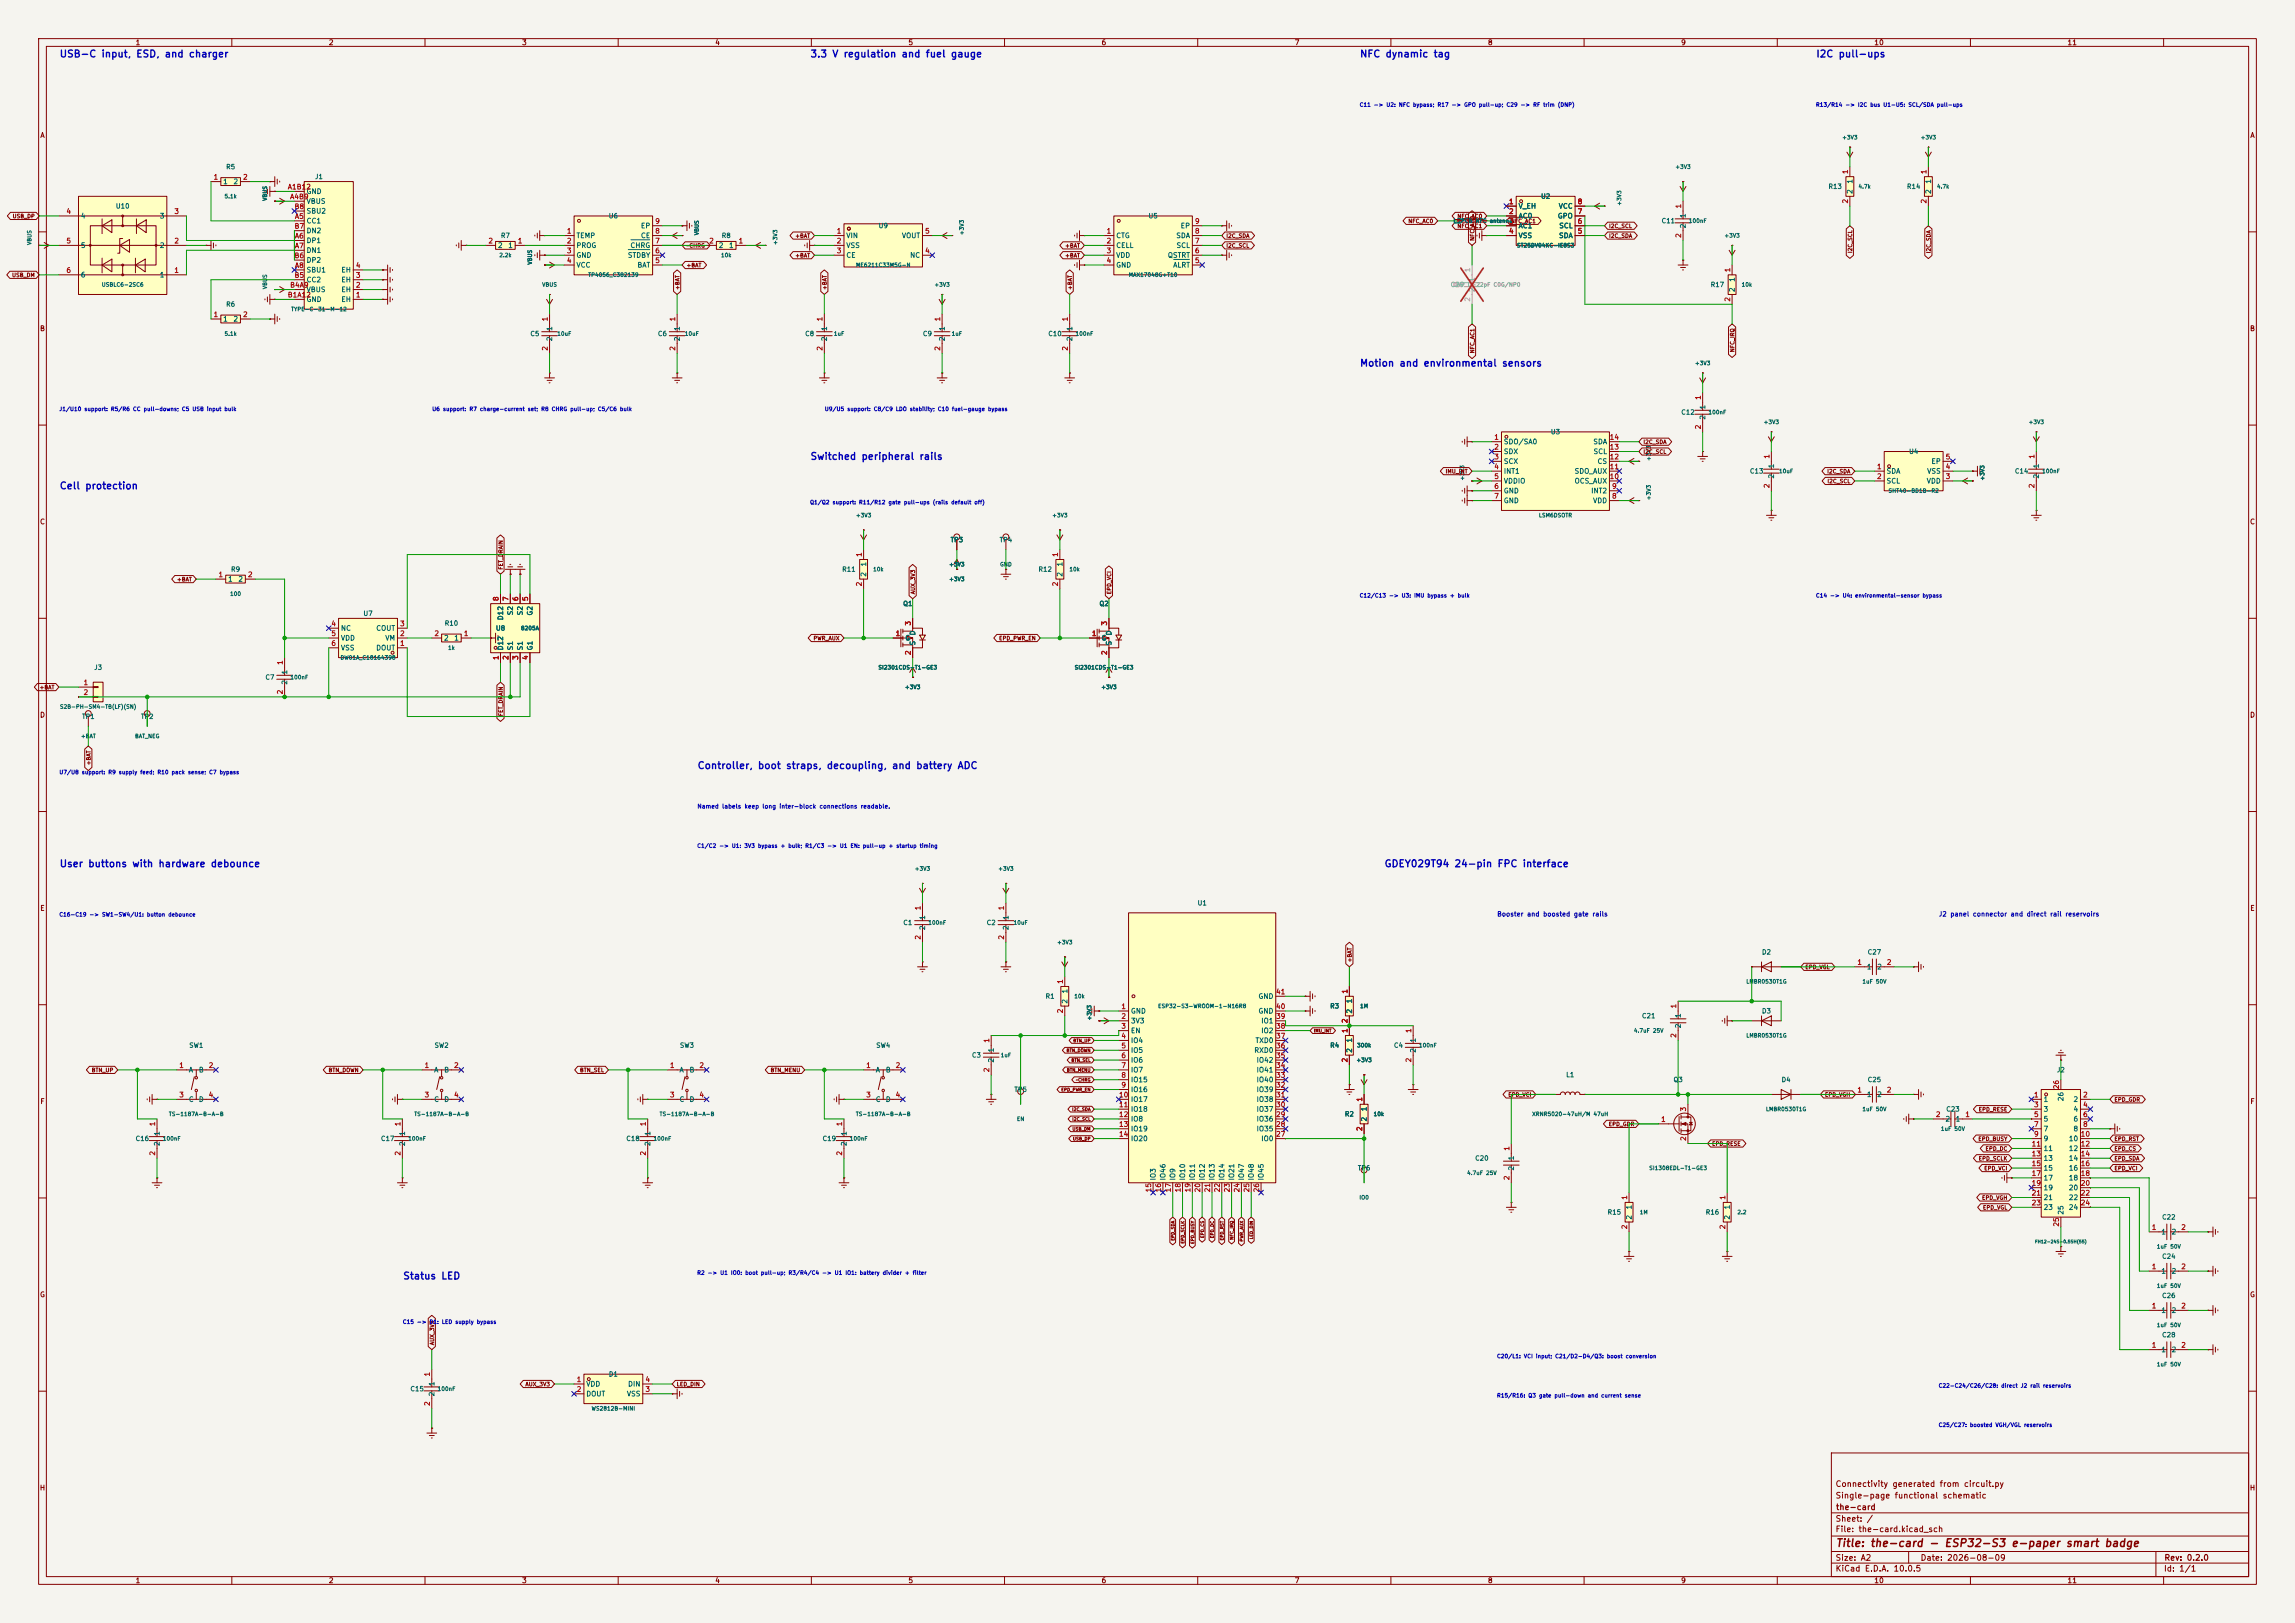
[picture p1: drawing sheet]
<svg xmlns="http://www.w3.org/2000/svg" width="594mm" height="420mm" viewBox="0 0 594 420" stroke-linecap="round" stroke-linejoin="round" font-family="sans-serif">
<defs><g id="words">
<text font-size="2" fill="#840000" x="475" y="400.8">Title: the-card - ESP32-S3 e-paper smart badge</text>
<g font-size="1.8" fill="#0000c2">
<text x="15.3" y="15.3">USB-C input, ESD, and charger</text>
<text x="209.6" y="15.3">3.3 V regulation and fuel gauge</text>
<text x="351.8" y="15.3">NFC dynamic tag</text>
<text x="470" y="15.3">I2C pull-ups</text>
<text x="351.8" y="95.3">Motion and environmental sensors</text>
<text x="209.6" y="119.4">Switched peripheral rails</text>
<text x="15.3" y="127.1">Cell protection</text>
<text x="180.4" y="199.4">Controller, boot straps, decoupling, and battery ADC</text>
<text x="15.3" y="224.8">User buttons with hardware debounce</text>
<text x="358.2" y="224.8">GDEY029T94 24-pin FPC interface</text>
<text x="104.2" y="331.5">Status LED</text>
</g>
<g font-size="1.5" fill="#840000">
<text x="475" y="388.1">Single-page functional schematic</text>
<text x="475" y="385.1">Connectivity generated from circuit.py</text>
<text x="475" y="394.1">Sheet: /</text>
<text x="475.1" y="391.1">the-card</text>
<text x="475" y="396.8">File: the-card.kicad_sch</text>
<text x="475" y="407">KiCad E.D.A. 10.0.5</text>
<text x="475" y="404.2">Size: A2</text>
<text x="497" y="404.2">Date: 2026-08-09</text>
<text x="560" y="407">Id: 1/1</text>
<text x="560.1" y="404.2">Rev: 0.2.0</text>
</g>
<g font-size="1.3" fill="#840000">
<text x="35" y="12">1</text>
<text x="85" y="12">2</text>
<text x="135" y="12">3</text>
<text x="185" y="12">4</text>
<text x="235" y="12">5</text>
<text x="285" y="12">6</text>
<text x="335" y="12">7</text>
<text x="385" y="12">8</text>
<text x="435" y="12">9</text>
<text x="485" y="12">10</text>
<text x="535" y="12">11</text>
<text x="10.3" y="36">A</text>
<text x="582.3" y="36">A</text>
<text x="10.2" y="86">B</text>
<text x="582.2" y="86">B</text>
<text x="10.2" y="136">C</text>
<text x="582.2" y="136">C</text>
<text x="10.2" y="186">D</text>
<text x="582.2" y="186">D</text>
<text x="10.3" y="236">E</text>
<text x="582.3" y="236">E</text>
<text x="10.3" y="286">F</text>
<text x="582.3" y="286">F</text>
<text x="10.2" y="336">G</text>
<text x="582.2" y="336">G</text>
<text x="10.2" y="386">H</text>
<text x="582.2" y="386">H</text>
<text x="35" y="410">1</text>
<text x="85" y="410">2</text>
<text x="135" y="410">3</text>
<text x="185" y="410">4</text>
<text x="235" y="410">5</text>
<text x="285" y="410">6</text>
<text x="335" y="410">7</text>
<text x="385" y="410">8</text>
<text x="435" y="410">9</text>
<text x="485" y="410">10</text>
<text x="535" y="410">11</text>
</g>
<g font-size="1.3" fill="#a90000">
<text x="55.1" y="46.8">1</text>
<text x="62.8" y="46.8">2</text>
<text x="478.6" y="45.2" transform="rotate(-90 478.6 45.2)">1</text>
<text x="498.9" y="45.2" transform="rotate(-90 498.9 45.2)">1</text>
<text x="74.3" y="49.3">A1B12</text>
<text x="75" y="51.9">A4B9</text>
<text x="390.4" y="53.1">1</text>
<text x="408.2" y="53.1">8</text>
<text x="478.6" y="52.8" transform="rotate(-90 478.6 52.8)">2</text>
<text x="498.9" y="52.8" transform="rotate(-90 498.9 52.8)">2</text>
<text x="17" y="55.7">4</text>
<text x="45" y="55.7">3</text>
<text x="76.1" y="59.5">B7</text>
<text x="76.1" y="54.4">B8</text>
<text x="76.2" y="56.9">A5</text>
<text x="169.4" y="58.2">9</text>
<text x="309.1" y="58.2">9</text>
<text x="390.4" y="55.7">2</text>
<text x="390.4" y="58.2">3</text>
<text x="408.2" y="58.2">6</text>
<text x="408.2" y="55.7">7</text>
<text x="435.4" y="54.1" transform="rotate(-90 435.4 54.1)">1</text>
<text x="17" y="63.3">5</text>
<text x="45" y="63.3">2</text>
<text x="76.2" y="62">A6</text>
<text x="76.2" y="64.6">A7</text>
<text x="126.3" y="63.3">2</text>
<text x="133.9" y="63.3">1</text>
<text x="146.6" y="60.7">1</text>
<text x="146.6" y="63.3">2</text>
<text x="146.6" y="65.8">3</text>
<text x="169.4" y="65.8">6</text>
<text x="169.4" y="63.3">7</text>
<text x="169.4" y="60.7">8</text>
<text x="183.4" y="63.3">2</text>
<text x="191" y="63.3">1</text>
<text x="216.4" y="60.7">1</text>
<text x="216.4" y="63.3">2</text>
<text x="216.4" y="65.8">3</text>
<text x="239.3" y="65.8">4</text>
<text x="239.3" y="60.7">5</text>
<text x="286.3" y="60.7">1</text>
<text x="286.3" y="63.3">2</text>
<text x="286.3" y="65.8">3</text>
<text x="309.1" y="65.8">6</text>
<text x="309.1" y="63.3">7</text>
<text x="309.1" y="60.7">8</text>
<text x="390.4" y="60.7">4</text>
<text x="408.2" y="60.7">5</text>
<text x="435.4" y="61.7" transform="rotate(-90 435.4 61.7)">2</text>
<text x="17" y="70.9">6</text>
<text x="45" y="70.9">1</text>
<text x="76.1" y="67.1">B6</text>
<text x="76.2" y="69.6">A8</text>
<text x="92" y="69.6">4</text>
<text x="146.6" y="68.4">4</text>
<text x="169.4" y="68.4">5</text>
<text x="286.3" y="68.4">4</text>
<text x="309.1" y="68.4">5</text>
<text x="448.1" y="70.6" transform="rotate(-90 448.1 70.6)">1</text>
<text x="74.3" y="77.3">B1A12</text>
<text x="75" y="74.7">B4A9</text>
<text x="76.1" y="72.2">B5</text>
<text x="92" y="77.3">1</text>
<text x="92" y="74.7">2</text>
<text x="92" y="72.2">3</text>
<text x="55.1" y="82.3">1</text>
<text x="62.8" y="82.3">2</text>
<text x="142" y="83.3" transform="rotate(-90 142 83.3)">1</text>
<text x="175" y="83.3" transform="rotate(-90 175 83.3)">1</text>
<text x="213.1" y="83.3" transform="rotate(-90 213.1 83.3)">1</text>
<text x="243.6" y="83.3" transform="rotate(-90 243.6 83.3)">1</text>
<text x="276.6" y="83.3" transform="rotate(-90 276.6 83.3)">1</text>
<text x="448.1" y="78.2" transform="rotate(-90 448.1 78.2)">2</text>
<text x="142" y="90.9" transform="rotate(-90 142 90.9)">2</text>
<text x="175" y="90.9" transform="rotate(-90 175 90.9)">2</text>
<text x="213.1" y="90.9" transform="rotate(-90 213.1 90.9)">2</text>
<text x="243.6" y="90.9" transform="rotate(-90 243.6 90.9)">2</text>
<text x="276.6" y="90.9" transform="rotate(-90 276.6 90.9)">2</text>
<text x="440.5" y="103.6" transform="rotate(-90 440.5 103.6)">1</text>
<text x="440.5" y="111.2" transform="rotate(-90 440.5 111.2)">2</text>
<text x="386.6" y="114.1">1</text>
<text x="386.6" y="116.6">2</text>
<text x="386.6" y="119.2">3</text>
<text x="416.5" y="119.2">12</text>
<text x="416.5" y="116.6">13</text>
<text x="416.5" y="114.1">14</text>
<text x="458.3" y="118.8" transform="rotate(-90 458.3 118.8)">1</text>
<text x="503.5" y="119.2">5</text>
<text x="526.8" y="118.8" transform="rotate(-90 526.8 118.8)">1</text>
<text x="386.6" y="121.7">4</text>
<text x="386.6" y="124.2">5</text>
<text x="416.5" y="124.2">10</text>
<text x="416.5" y="121.7">11</text>
<text x="485.7" y="121.7">1</text>
<text x="485.7" y="124.2">2</text>
<text x="503.5" y="124.2">3</text>
<text x="503.5" y="121.7">4</text>
<text x="386.6" y="126.8">6</text>
<text x="386.6" y="129.3">7</text>
<text x="417.1" y="129.3">8</text>
<text x="417.1" y="126.8">9</text>
<text x="458.3" y="126.5" transform="rotate(-90 458.3 126.5)">2</text>
<text x="526.8" y="126.5" transform="rotate(-90 526.8 126.5)">2</text>
<text x="56.4" y="149.6">1</text>
<text x="64" y="149.6">2</text>
<text x="223.3" y="144.2" transform="rotate(-90 223.3 144.2)">1</text>
<text x="274.1" y="144.2" transform="rotate(-90 274.1 144.2)">1</text>
<text x="129.3" y="155.7" transform="rotate(-90 129.3 155.7)">8</text>
<text x="131.9" y="155.7" transform="rotate(-90 131.9 155.7)">7</text>
<text x="134.4" y="155.7" transform="rotate(-90 134.4 155.7)">6</text>
<text x="136.9" y="155.7" transform="rotate(-90 136.9 155.7)">5</text>
<text x="223.3" y="151.9" transform="rotate(-90 223.3 151.9)">2</text>
<text x="274.1" y="151.9" transform="rotate(-90 274.1 151.9)">2</text>
<text x="85.6" y="162.3">4</text>
<text x="85.6" y="164.9">5</text>
<text x="85.6" y="167.4">6</text>
<text x="103.4" y="167.4">1</text>
<text x="103.4" y="164.9">2</text>
<text x="103.4" y="162.3">3</text>
<text x="112.3" y="164.9">2</text>
<text x="119.9" y="164.9">1</text>
<text x="231.7" y="164.9">1</text>
<text x="236" y="162" transform="rotate(-90 236 162)">3</text>
<text x="282.5" y="164.9">1</text>
<text x="286.8" y="162" transform="rotate(-90 286.8 162)">3</text>
<text x="73.4" y="172.2" transform="rotate(-90 73.4 172.2)">1</text>
<text x="129.3" y="170.9" transform="rotate(-90 129.3 170.9)">1</text>
<text x="131.9" y="170.9" transform="rotate(-90 131.9 170.9)">2</text>
<text x="134.4" y="170.9" transform="rotate(-90 134.4 170.9)">3</text>
<text x="136.9" y="170.9" transform="rotate(-90 136.9 170.9)">4</text>
<text x="236" y="169.6" transform="rotate(-90 236 169.6)">2</text>
<text x="286.8" y="169.6" transform="rotate(-90 286.8 169.6)">2</text>
<text x="21.5" y="177.6">1</text>
<text x="73.4" y="179.8" transform="rotate(-90 73.4 179.8)">2</text>
<text x="21.5" y="180.1">2</text>
<text x="238.5" y="235.7" transform="rotate(-90 238.5 235.7)">1</text>
<text x="260.1" y="235.7" transform="rotate(-90 260.1 235.7)">1</text>
<text x="238.5" y="243.3" transform="rotate(-90 238.5 243.3)">2</text>
<text x="260.1" y="243.3" transform="rotate(-90 260.1 243.3)">2</text>
<text x="480.6" y="250">1</text>
<text x="488.2" y="250">2</text>
<text x="275.4" y="254.7" transform="rotate(-90 275.4 254.7)">1</text>
<text x="330.1" y="257.6">41</text>
<text x="349" y="257.3" transform="rotate(-90 349 257.3)">1</text>
<text x="275.4" y="262.4" transform="rotate(-90 275.4 262.4)">2</text>
<text x="290.1" y="261.4">1</text>
<text x="290.1" y="263.9">2</text>
<text x="330.1" y="263.9">39</text>
<text x="330.1" y="261.4">40</text>
<text x="434.1" y="261.1" transform="rotate(-90 434.1 261.1)">1</text>
<text x="256.3" y="270" transform="rotate(-90 256.3 270)">1</text>
<text x="290.1" y="266.5">3</text>
<text x="290.1" y="269">4</text>
<text x="330.1" y="269">37</text>
<text x="330.1" y="266.5">38</text>
<text x="349" y="267.4" transform="rotate(-90 349 267.4)">1</text>
<text x="349" y="264.9" transform="rotate(-90 349 264.9)">2</text>
<text x="365.5" y="267.4" transform="rotate(-90 365.5 267.4)">1</text>
<text x="434.1" y="268.7" transform="rotate(-90 434.1 268.7)">2</text>
<text x="290.1" y="271.6">5</text>
<text x="290.1" y="274.1">6</text>
<text x="330.1" y="274.1">35</text>
<text x="330.1" y="271.6">36</text>
<text x="349" y="275.1" transform="rotate(-90 349 275.1)">2</text>
<text x="365.5" y="275.1" transform="rotate(-90 365.5 275.1)">2</text>
<text x="46.3" y="276.6">1</text>
<text x="53.9" y="276.6">2</text>
<text x="109.8" y="276.6">1</text>
<text x="117.4" y="276.6">2</text>
<text x="173.3" y="276.6">1</text>
<text x="180.9" y="276.6">2</text>
<text x="224.1" y="276.6">1</text>
<text x="231.7" y="276.6">2</text>
<text x="256.3" y="277.6" transform="rotate(-90 256.3 277.6)">2</text>
<text x="290.1" y="276.6">7</text>
<text x="290.1" y="279.2">8</text>
<text x="290.1" y="281.7">9</text>
<text x="330.1" y="281.7">32</text>
<text x="330.1" y="279.2">33</text>
<text x="330.1" y="276.6">34</text>
<text x="46.3" y="284.3">3</text>
<text x="53.9" y="284.3">4</text>
<text x="109.8" y="284.3">3</text>
<text x="117.4" y="284.3">4</text>
<text x="173.3" y="284.3">3</text>
<text x="180.9" y="284.3">4</text>
<text x="224.1" y="284.3">3</text>
<text x="231.7" y="284.3">4</text>
<text x="289.5" y="284.3">10</text>
<text x="289.5" y="286.8">11</text>
<text x="330.1" y="286.8">30</text>
<text x="330.1" y="284.3">31</text>
<text x="352.8" y="285.2" transform="rotate(-90 352.8 285.2)">1</text>
<text x="436.7" y="287.8" transform="rotate(-90 436.7 287.8)">3</text>
<text x="480.6" y="283">1</text>
<text x="488.2" y="283">2</text>
<text x="526.3" y="284.3">1</text>
<text x="526.3" y="286.8">3</text>
<text x="533.2" y="282" transform="rotate(-90 533.2 282)">26</text>
<text x="539" y="284.3">2</text>
<text x="539" y="286.8">4</text>
<text x="40.4" y="291.6" transform="rotate(-90 40.4 291.6)">1</text>
<text x="103.9" y="291.6" transform="rotate(-90 103.9 291.6)">1</text>
<text x="167.4" y="291.6" transform="rotate(-90 167.4 291.6)">1</text>
<text x="218.2" y="291.6" transform="rotate(-90 218.2 291.6)">1</text>
<text x="289.5" y="289.3">12</text>
<text x="289.5" y="291.9">13</text>
<text x="330.1" y="291.9">28</text>
<text x="330.1" y="289.3">29</text>
<text x="352.8" y="292.8" transform="rotate(-90 352.8 292.8)">2</text>
<text x="429.8" y="290.6">1</text>
<text x="500.9" y="289.3">2</text>
<text x="508.5" y="289.3">1</text>
<text x="526.3" y="289.3">5</text>
<text x="526.3" y="291.9">7</text>
<text x="539" y="289.3">6</text>
<text x="539" y="291.9">8</text>
<text x="40.4" y="299.2" transform="rotate(-90 40.4 299.2)">2</text>
<text x="103.9" y="299.2" transform="rotate(-90 103.9 299.2)">2</text>
<text x="167.4" y="299.2" transform="rotate(-90 167.4 299.2)">2</text>
<text x="218.2" y="299.2" transform="rotate(-90 218.2 299.2)">2</text>
<text x="289.5" y="294.4">14</text>
<text x="330.1" y="294.4">27</text>
<text x="390.9" y="297.9" transform="rotate(-90 390.9 297.9)">1</text>
<text x="436.7" y="295.4" transform="rotate(-90 436.7 295.4)">2</text>
<text x="525.7" y="297">11</text>
<text x="525.7" y="299.5">13</text>
<text x="526.3" y="294.4">9</text>
<text x="538.4" y="294.4">10</text>
<text x="538.4" y="297">12</text>
<text x="538.4" y="299.5">14</text>
<text x="390.9" y="305.5" transform="rotate(-90 390.9 305.5)">2</text>
<text x="525.7" y="302">15</text>
<text x="525.7" y="304.6">17</text>
<text x="538.4" y="302">16</text>
<text x="538.4" y="304.6">18</text>
<text x="298.2" y="308.7" transform="rotate(-90 298.2 308.7)">15</text>
<text x="300.8" y="308.7" transform="rotate(-90 300.8 308.7)">16</text>
<text x="303.3" y="308.7" transform="rotate(-90 303.3 308.7)">17</text>
<text x="305.9" y="308.7" transform="rotate(-90 305.9 308.7)">18</text>
<text x="308.4" y="308.7" transform="rotate(-90 308.4 308.7)">19</text>
<text x="310.9" y="308.7" transform="rotate(-90 310.9 308.7)">20</text>
<text x="313.5" y="308.7" transform="rotate(-90 313.5 308.7)">21</text>
<text x="316" y="308.7" transform="rotate(-90 316 308.7)">22</text>
<text x="318.6" y="308.7" transform="rotate(-90 318.6 308.7)">23</text>
<text x="321.1" y="308.7" transform="rotate(-90 321.1 308.7)">24</text>
<text x="323.6" y="308.7" transform="rotate(-90 323.6 308.7)">25</text>
<text x="326.2" y="308.7" transform="rotate(-90 326.2 308.7)">26</text>
<text x="421.4" y="310.6" transform="rotate(-90 421.4 310.6)">1</text>
<text x="446.8" y="310.6" transform="rotate(-90 446.8 310.6)">1</text>
<text x="525.7" y="307.1">19</text>
<text x="525.7" y="309.7">21</text>
<text x="538.4" y="307.1">20</text>
<text x="538.4" y="309.7">22</text>
<text x="525.7" y="312.2">23</text>
<text x="533.2" y="317.6" transform="rotate(-90 533.2 317.6)">25</text>
<text x="538.4" y="312.2">24</text>
<text x="421.4" y="318.2" transform="rotate(-90 421.4 318.2)">2</text>
<text x="446.8" y="318.2" transform="rotate(-90 446.8 318.2)">2</text>
<text x="556.8" y="318.6">1</text>
<text x="564.4" y="318.6">2</text>
<text x="556.8" y="328.7">1</text>
<text x="564.4" y="328.7">2</text>
<text x="556.8" y="338.9">1</text>
<text x="564.4" y="338.9">2</text>
<text x="556.8" y="349">1</text>
<text x="564.4" y="349">2</text>
<text x="111.5" y="356.3" transform="rotate(-90 111.5 356.3)">1</text>
<text x="149.1" y="357.9">1</text>
<text x="166.9" y="357.9">4</text>
<text x="111.5" y="364" transform="rotate(-90 111.5 364)">2</text>
<text x="149.1" y="360.5">2</text>
<text x="166.9" y="360.5">3</text>
</g>
<g font-size="1.3" fill="#006464">
<text x="57.6" y="48">1</text>
<text x="60.3" y="48">2</text>
<text x="479.8" y="47.7" transform="rotate(-90 479.8 47.7)">1</text>
<text x="500.1" y="47.7" transform="rotate(-90 500.1 47.7)">1</text>
<text x="79.2" y="50.5">GND</text>
<text x="79.2" y="53">VBUS</text>
<text x="479.8" y="50.3" transform="rotate(-90 479.8 50.3)">2</text>
<text x="500.1" y="50.3" transform="rotate(-90 500.1 50.3)">2</text>
<text x="20.8" y="56.8">4</text>
<text x="41.2" y="56.8">3</text>
<text x="79.2" y="58.1">CC1</text>
<text x="79.2" y="55.6">SBU2</text>
<text x="165.8" y="59.4">EP</text>
<text x="305.5" y="59.4">EP</text>
<text x="392.9" y="54.3">V_EH</text>
<text x="392.9" y="56.8">AC0</text>
<text x="392.9" y="59.4">AC1</text>
<text x="403.1" y="56.8">GPO</text>
<text x="403.3" y="54.3">VCC</text>
<text x="403.4" y="59.4">SCL</text>
<text x="436.6" y="59.2" transform="rotate(-90 436.6 59.2)">2</text>
<text x="436.6" y="56.6" transform="rotate(-90 436.6 56.6)">1</text>
<text x="20.8" y="64.5">5</text>
<text x="41.2" y="64.5">2</text>
<text x="79.2" y="63.2">DP1</text>
<text x="79.2" y="65.7">DN1</text>
<text x="79.2" y="60.7">DN2</text>
<text x="128.8" y="64.5">2</text>
<text x="131.4" y="64.5">1</text>
<text x="149.1" y="61.9">TEMP</text>
<text x="149.1" y="64.5">PROG</text>
<text x="163" y="64.5">CHRG</text>
<text x="165.8" y="61.9">CE</text>
<text x="185.9" y="64.5">2</text>
<text x="188.6" y="64.5">1</text>
<text x="218.9" y="61.9">VIN</text>
<text x="218.9" y="64.5">VSS</text>
<text x="233.3" y="61.9">VOUT</text>
<text x="288.8" y="61.9">CTG</text>
<text x="288.8" y="64.5">CELL</text>
<text x="304.3" y="61.9">SDA</text>
<text x="304.4" y="64.5">SCL</text>
<text x="392.9" y="61.9">VSS</text>
<text x="403.4" y="61.9">SDA</text>
<text x="79.2" y="70.8">SBU1</text>
<text x="79.2" y="68.3">DP2</text>
<text x="88.2" y="70.8">EH</text>
<text x="149.1" y="67">GND</text>
<text x="149.1" y="69.5">VCC</text>
<text x="162.4" y="67">STDBY</text>
<text x="164.8" y="69.5">BAT</text>
<text x="218.9" y="67">CE</text>
<text x="235.4" y="67">NC</text>
<text x="288.8" y="67">VDD</text>
<text x="288.8" y="69.5">GND</text>
<text x="302.1" y="67">QSTRT</text>
<text x="303.5" y="69.5">ALRT</text>
<text x="20.8" y="72.1">6</text>
<text x="41.2" y="72.1">1</text>
<text x="79.2" y="75.9">VBUS</text>
<text x="79.2" y="73.4">CC2</text>
<text x="88.2" y="75.9">EH</text>
<text x="88.2" y="73.4">EH</text>
<text x="449.3" y="75.7" transform="rotate(-90 449.3 75.7)">2</text>
<text x="449.3" y="73.1" transform="rotate(-90 449.3 73.1)">1</text>
<text x="57.6" y="83.5">1</text>
<text x="60.3" y="83.5">2</text>
<text x="79.2" y="78.4">GND</text>
<text x="88.2" y="78.4">EH</text>
<text x="143.2" y="88.4" transform="rotate(-90 143.2 88.4)">2</text>
<text x="143.2" y="85.8" transform="rotate(-90 143.2 85.8)">1</text>
<text x="176.2" y="88.4" transform="rotate(-90 176.2 88.4)">2</text>
<text x="176.2" y="85.8" transform="rotate(-90 176.2 85.8)">1</text>
<text x="214.3" y="88.4" transform="rotate(-90 214.3 88.4)">2</text>
<text x="214.3" y="85.8" transform="rotate(-90 214.3 85.8)">1</text>
<text x="244.8" y="88.4" transform="rotate(-90 244.8 88.4)">2</text>
<text x="244.8" y="85.8" transform="rotate(-90 244.8 85.8)">1</text>
<text x="277.8" y="88.4" transform="rotate(-90 277.8 88.4)">2</text>
<text x="277.8" y="85.8" transform="rotate(-90 277.8 85.8)">1</text>
<text x="441.7" y="106.1" transform="rotate(-90 441.7 106.1)">1</text>
<text x="441.7" y="108.7" transform="rotate(-90 441.7 108.7)">2</text>
<text x="389.1" y="115.3">SDO/SA0</text>
<text x="389.1" y="117.8">SDX</text>
<text x="412.3" y="115.3">SDA</text>
<text x="412.3" y="117.8">SCL</text>
<text x="389.1" y="120.3">SCX</text>
<text x="389.1" y="122.9">INT1</text>
<text x="389.1" y="125.4">VDDIO</text>
<text x="407.4" y="125.4">OCS_AUX</text>
<text x="407.4" y="122.9">SDO_AUX</text>
<text x="413.3" y="120.3">CS</text>
<text x="459.4" y="124" transform="rotate(-90 459.4 124)">2</text>
<text x="459.4" y="121.3" transform="rotate(-90 459.4 121.3)">1</text>
<text x="488.2" y="122.9">SDA</text>
<text x="488.2" y="125.4">SCL</text>
<text x="498.6" y="125.4">VDD</text>
<text x="498.7" y="122.9">VSS</text>
<text x="499.8" y="120.3">EP</text>
<text x="528" y="124" transform="rotate(-90 528 124)">2</text>
<text x="528" y="121.3" transform="rotate(-90 528 121.3)">1</text>
<text x="389.1" y="128">GND</text>
<text x="389.1" y="130.5">GND</text>
<text x="411.7" y="128">INT2</text>
<text x="412.2" y="130.5">VDD</text>
<text x="224.5" y="149.4" transform="rotate(-90 224.5 149.4)">2</text>
<text x="224.5" y="146.7" transform="rotate(-90 224.5 146.7)">1</text>
<text x="275.3" y="149.4" transform="rotate(-90 275.3 149.4)">2</text>
<text x="275.3" y="146.7" transform="rotate(-90 275.3 146.7)">1</text>
<text x="58.9" y="150.8">1</text>
<text x="61.6" y="150.8">2</text>
<text x="130.5" y="160.6" transform="rotate(-90 130.5 160.6)">D12</text>
<text x="133" y="159.4" transform="rotate(-90 133 159.4)">S2</text>
<text x="135.6" y="159.4" transform="rotate(-90 135.6 159.4)">S2</text>
<text x="138.1" y="159.4" transform="rotate(-90 138.1 159.4)">G2</text>
<text x="88.1" y="163.5">NC</text>
<text x="88.1" y="166.1">VDD</text>
<text x="97.2" y="163.5">COUT</text>
<text x="99.6" y="166.1">VM</text>
<text x="114.8" y="166.1">2</text>
<text x="117.4" y="166.1">1</text>
<text x="234.2" y="166.1">G</text>
<text x="237.2" y="167.2" transform="rotate(-90 237.2 167.2)">S</text>
<text x="237.2" y="164.6" transform="rotate(-90 237.2 164.6)">D</text>
<text x="285" y="166.1">G</text>
<text x="288" y="167.2" transform="rotate(-90 288 167.2)">S</text>
<text x="288" y="164.6" transform="rotate(-90 288 164.6)">D</text>
<text x="88.1" y="168.6">VSS</text>
<text x="97.2" y="168.6">DOUT</text>
<text x="130.5" y="168.4" transform="rotate(-90 130.5 168.4)">D12</text>
<text x="133" y="168.4" transform="rotate(-90 133 168.4)">S1</text>
<text x="135.6" y="168.4" transform="rotate(-90 135.6 168.4)">S1</text>
<text x="138.1" y="168.4" transform="rotate(-90 138.1 168.4)">G1</text>
<text x="74.6" y="177.3" transform="rotate(-90 74.6 177.3)">2</text>
<text x="74.6" y="174.7" transform="rotate(-90 74.6 174.7)">1</text>
<text x="239.7" y="238.2" transform="rotate(-90 239.7 238.2)">1</text>
<text x="261.3" y="238.2" transform="rotate(-90 261.3 238.2)">1</text>
<text x="239.7" y="240.8" transform="rotate(-90 239.7 240.8)">2</text>
<text x="261.3" y="240.8" transform="rotate(-90 261.3 240.8)">2</text>
<text x="483.1" y="251.2">1</text>
<text x="485.7" y="251.2">2</text>
<text x="276.6" y="257.2" transform="rotate(-90 276.6 257.2)">1</text>
<text x="276.6" y="259.9" transform="rotate(-90 276.6 259.9)">2</text>
<text x="292.6" y="262.6">GND</text>
<text x="325.6" y="262.6">GND</text>
<text x="325.6" y="258.8">GND</text>
<text x="350.2" y="262.4" transform="rotate(-90 350.2 262.4)">2</text>
<text x="350.2" y="259.8" transform="rotate(-90 350.2 259.8)">1</text>
<text x="435.3" y="263.6" transform="rotate(-90 435.3 263.6)">1</text>
<text x="292.6" y="265.1">3V3</text>
<text x="292.6" y="267.7">EN</text>
<text x="326.3" y="267.7">IO2</text>
<text x="326.3" y="265.1">IO1</text>
<text x="350.2" y="269.9" transform="rotate(-90 350.2 269.9)">1</text>
<text x="366.7" y="269.9" transform="rotate(-90 366.7 269.9)">1</text>
<text x="435.3" y="266.2" transform="rotate(-90 435.3 266.2)">2</text>
<text x="257.5" y="275.1" transform="rotate(-90 257.5 275.1)">2</text>
<text x="257.5" y="272.5" transform="rotate(-90 257.5 272.5)">1</text>
<text x="292.6" y="270.2">IO4</text>
<text x="292.6" y="272.7">IO5</text>
<text x="292.6" y="275.3">IO6</text>
<text x="324.5" y="272.7">RXD0</text>
<text x="324.8" y="270.2">TXD0</text>
<text x="325.1" y="275.3">IO42</text>
<text x="350.2" y="272.6" transform="rotate(-90 350.2 272.6)">2</text>
<text x="366.7" y="272.6" transform="rotate(-90 366.7 272.6)">2</text>
<text x="48.7" y="277.8">A</text>
<text x="51.3" y="277.8">B</text>
<text x="112.2" y="277.8">A</text>
<text x="114.8" y="277.8">B</text>
<text x="175.7" y="277.8">A</text>
<text x="178.3" y="277.8">B</text>
<text x="226.5" y="277.8">A</text>
<text x="229.1" y="277.8">B</text>
<text x="292.6" y="277.8">IO7</text>
<text x="292.6" y="280.4">IO15</text>
<text x="325.1" y="280.4">IO40</text>
<text x="325.1" y="277.8">IO41</text>
<text x="48.7" y="285.4">C</text>
<text x="51.3" y="285.4">D</text>
<text x="112.2" y="285.4">C</text>
<text x="114.8" y="285.4">D</text>
<text x="175.7" y="285.4">C</text>
<text x="178.3" y="285.4">D</text>
<text x="226.5" y="285.4">C</text>
<text x="229.1" y="285.4">D</text>
<text x="292.6" y="282.9">IO16</text>
<text x="292.6" y="285.4">IO17</text>
<text x="292.6" y="288">IO18</text>
<text x="325.1" y="288">IO37</text>
<text x="325.1" y="285.4">IO38</text>
<text x="325.1" y="282.9">IO39</text>
<text x="354" y="287.7" transform="rotate(-90 354 287.7)">1</text>
<text x="483.1" y="284.2">1</text>
<text x="485.7" y="284.2">2</text>
<text x="528.8" y="285.4">1</text>
<text x="528.8" y="288">3</text>
<text x="534.4" y="285.1" transform="rotate(-90 534.4 285.1)">26</text>
<text x="536.5" y="285.4">2</text>
<text x="536.5" y="288">4</text>
<text x="292.6" y="290.5">IO8</text>
<text x="292.6" y="293.1">IO19</text>
<text x="325.1" y="293.1">IO35</text>
<text x="325.1" y="290.5">IO36</text>
<text x="354" y="290.3" transform="rotate(-90 354 290.3)">2</text>
<text x="503.4" y="290.5">2</text>
<text x="506.1" y="290.5">1</text>
<text x="528.8" y="290.5">5</text>
<text x="528.8" y="293.1">7</text>
<text x="536.5" y="290.5">6</text>
<text x="536.5" y="293.1">8</text>
<text x="41.6" y="296.7" transform="rotate(-90 41.6 296.7)">2</text>
<text x="41.6" y="294" transform="rotate(-90 41.6 294)">1</text>
<text x="105.1" y="296.7" transform="rotate(-90 105.1 296.7)">2</text>
<text x="105.1" y="294" transform="rotate(-90 105.1 294)">1</text>
<text x="168.6" y="296.7" transform="rotate(-90 168.6 296.7)">2</text>
<text x="168.6" y="294" transform="rotate(-90 168.6 294)">1</text>
<text x="219.4" y="296.7" transform="rotate(-90 219.4 296.7)">2</text>
<text x="219.4" y="294" transform="rotate(-90 219.4 294)">1</text>
<text x="292.6" y="295.6">IO20</text>
<text x="326.3" y="295.6">IO0</text>
<text x="528.8" y="295.6">9</text>
<text x="528.8" y="298.1">11</text>
<text x="535.3" y="295.6">10</text>
<text x="535.3" y="298.1">12</text>
<text x="299.4" y="305.6" transform="rotate(-90 299.4 305.6)">IO3</text>
<text x="302" y="305.6" transform="rotate(-90 302 305.6)">IO46</text>
<text x="304.5" y="305.6" transform="rotate(-90 304.5 305.6)">IO9</text>
<text x="307" y="305.6" transform="rotate(-90 307 305.6)">IO10</text>
<text x="309.6" y="305.6" transform="rotate(-90 309.6 305.6)">IO11</text>
<text x="312.1" y="305.6" transform="rotate(-90 312.1 305.6)">IO12</text>
<text x="314.7" y="305.6" transform="rotate(-90 314.7 305.6)">IO13</text>
<text x="317.2" y="305.6" transform="rotate(-90 317.2 305.6)">IO14</text>
<text x="319.7" y="305.6" transform="rotate(-90 319.7 305.6)">IO21</text>
<text x="322.3" y="305.6" transform="rotate(-90 322.3 305.6)">IO47</text>
<text x="324.8" y="305.6" transform="rotate(-90 324.8 305.6)">IO48</text>
<text x="327.4" y="305.6" transform="rotate(-90 327.4 305.6)">IO45</text>
<text x="392.1" y="303" transform="rotate(-90 392.1 303)">2</text>
<text x="392.1" y="300.4" transform="rotate(-90 392.1 300.4)">1</text>
<text x="528.8" y="300.7">13</text>
<text x="528.8" y="303.2">15</text>
<text x="528.8" y="305.8">17</text>
<text x="535.3" y="300.7">14</text>
<text x="535.3" y="303.2">16</text>
<text x="535.3" y="305.8">18</text>
<text x="528.8" y="308.3">19</text>
<text x="528.8" y="310.8">21</text>
<text x="535.3" y="308.3">20</text>
<text x="535.3" y="310.8">22</text>
<text x="422.6" y="315.7" transform="rotate(-90 422.6 315.7)">2</text>
<text x="422.6" y="313.1" transform="rotate(-90 422.6 313.1)">1</text>
<text x="448" y="315.7" transform="rotate(-90 448 315.7)">2</text>
<text x="448" y="313.1" transform="rotate(-90 448 313.1)">1</text>
<text x="528.8" y="313.4">23</text>
<text x="534.4" y="314.5" transform="rotate(-90 534.4 314.5)">25</text>
<text x="535.3" y="313.4">24</text>
<text x="559.3" y="319.7">1</text>
<text x="561.9" y="319.7">2</text>
<text x="559.3" y="329.9">1</text>
<text x="561.9" y="329.9">2</text>
<text x="559.3" y="340.1">1</text>
<text x="561.9" y="340.1">2</text>
<text x="559.3" y="350.2">1</text>
<text x="561.9" y="350.2">2</text>
<text x="112.7" y="358.8" transform="rotate(-90 112.7 358.8)">1</text>
<text x="151.6" y="359.1">VDD</text>
<text x="162.4" y="359.1">DIN</text>
<text x="112.7" y="361.5" transform="rotate(-90 112.7 361.5)">2</text>
<text x="151.6" y="361.6">DOUT</text>
<text x="162.1" y="361.6">VSS</text>
</g>
<g font-size="1.3" fill="#a5a4a2">
<text x="380.8" y="70.6" transform="rotate(-90 380.8 70.6)">1</text>
<text x="380.8" y="78.2" transform="rotate(-90 380.8 78.2)">2</text>
</g>
<g font-size="1.3" fill="#939391">
<text x="382" y="75.7" transform="rotate(-90 382 75.7)">2</text>
<text x="382" y="73.1" transform="rotate(-90 382 73.1)">1</text>
</g>
<g font-size="1.2" fill="#006464">
<text x="58.4" y="44.1">R5</text>
<text x="81.4" y="46.6">J1</text>
<text x="398.7" y="51.7">U2</text>
<text x="473.1" y="49.2">R13</text>
<text x="493.4" y="49.2">R14</text>
<text x="29.9" y="54.2">U10</text>
<text x="157.4" y="56.8">U6</text>
<text x="227.3" y="59.3">U9</text>
<text x="297.1" y="56.8">U5</text>
<text x="376" y="58.1">L2</text>
<text x="429.9" y="58.1">C11</text>
<text x="129.5" y="61.9">R7</text>
<text x="186.7" y="61.9">R8</text>
<text x="442.6" y="74.6">R17</text>
<text x="58.4" y="79.6">R6</text>
<text x="137.1" y="87.3">C5</text>
<text x="170.2" y="87.3">C6</text>
<text x="208.3" y="87.3">C8</text>
<text x="238.7" y="87.3">C9</text>
<text x="271.2" y="87.3">C10</text>
<text x="435" y="107.6">C12</text>
<text x="401.3" y="112.7">U3</text>
<text x="494" y="117.7">U4</text>
<text x="452.8" y="122.8">C13</text>
<text x="521.4" y="122.8">C14</text>
<text x="245.9" y="140.6">TP3</text>
<text x="258.6" y="140.6">TP4</text>
<text x="59.7" y="148.2">R9</text>
<text x="217.8" y="148.2">R11</text>
<text x="268.6" y="148.2">R12</text>
<text x="93.9" y="159.7">U7</text>
<text x="233.6" y="157.1">Q1</text>
<text x="284.4" y="157.1">Q2</text>
<text x="115" y="162.2">R10</text>
<text x="128.2" y="163.5">U8</text>
<text x="24.3" y="173.6">J3</text>
<text x="68.6" y="176.2">C7</text>
<text x="21.1" y="186.3">TP1</text>
<text x="36.4" y="186.3">TP2</text>
<text x="233.7" y="239.7">C1</text>
<text x="255.2" y="239.7">C2</text>
<text x="309.8" y="234.6">U1</text>
<text x="455.9" y="247.3">D2</text>
<text x="483.3" y="247.3">C27</text>
<text x="270.5" y="258.7">R1</text>
<text x="344.1" y="261.3">R3</text>
<text x="424.9" y="263.8">C21</text>
<text x="455.9" y="262.5">D3</text>
<text x="48.9" y="271.4">SW1</text>
<text x="112.4" y="271.4">SW2</text>
<text x="175.9" y="271.4">SW3</text>
<text x="226.7" y="271.4">SW4</text>
<text x="251.4" y="274">C3</text>
<text x="344.1" y="271.4">R4</text>
<text x="360.7" y="271.4">C4</text>
<text x="405.2" y="279">L1</text>
<text x="433" y="280.3">Q3</text>
<text x="461" y="280.3">D4</text>
<text x="483.3" y="280.3">C25</text>
<text x="532.3" y="277.8">J2</text>
<text x="262.4" y="282.8">TP5</text>
<text x="503.6" y="287.9">C23</text>
<text x="348" y="289.2">R2</text>
<text x="35" y="295.5">C16</text>
<text x="98.5" y="295.5">C17</text>
<text x="162" y="295.5">C18</text>
<text x="212.8" y="295.5">C19</text>
<text x="351.3" y="303.2">TP6</text>
<text x="381.7" y="300.6">C20</text>
<text x="416" y="314.6">R15</text>
<text x="441.4" y="314.6">R16</text>
<text x="559.5" y="315.9">C22</text>
<text x="559.5" y="326">C24</text>
<text x="559.5" y="336.2">C26</text>
<text x="559.5" y="346.3">C28</text>
<text x="157.5" y="356.5">D1</text>
<text x="106.1" y="360.3">C15</text>
</g>
<text font-size="1.2" fill="#939391" x="375.3" y="74.6">C29</text>
<g font-size="1.2" fill="#0000c2">
<text x="387.4" y="237.4">Booster and boosted gate rails</text>
<text x="501.7" y="237.4">J2 panel connector and direct rail reservoirs</text>
</g>
<text font-size="1.1" fill="#0000c2" x="180.4" y="209.5">Named labels keep long inter-block connections readable.</text>
<g font-size="1" fill="#0000c2">
<text x="351.8" y="27.9">C11 -&gt; U2: NFC bypass; R17 -&gt; GPO pull-up; C29 -&gt; RF trim (DNP)</text>
<text x="469.9" y="27.9">R13/R14 -&gt; I2C bus U1-U5: SCL/SDA pull-ups</text>
<text x="15.2" y="106.6">J1/U10 support: R5/R6 CC pull-downs; C5 USB input bulk</text>
<text x="111.8" y="106.6">U6 support: R7 charge-current set; R8 CHRG pull-up; C5/C6 bulk</text>
<text x="213.4" y="106.6">U9/U5 support: C8/C9 LDO stability; C10 fuel-gauge bypass</text>
<text x="209.6" y="130.7">Q1/Q2 support: R11/R12 gate pull-ups (rails default off)</text>
<text x="351.8" y="154.9">C12/C13 -&gt; U3: IMU bypass + bulk</text>
<text x="469.9" y="154.9">C14 -&gt; U4: environmental-sensor bypass</text>
<text x="15.2" y="200.6">U7/U8 support: R9 supply feed; R10 pack sense; C7 bypass</text>
<text x="180.3" y="219.6">C1/C2 -&gt; U1: 3V3 bypass + bulk; R1/C3 -&gt; U1 EN: pull-up + startup timing</text>
<text x="15.2" y="237.4">C16-C19 -&gt; SW1-SW4/U1: button debounce</text>
<text x="180.3" y="330.1">R2 -&gt; U1 IO0: boot pull-up; R3/R4/C4 -&gt; U1 IO1: battery divider + filter</text>
<text x="104.1" y="342.8">C15 -&gt;</text>
<text x="111" y="342.8">D1: LED supply bypass</text>
<text x="387.4" y="351.7">C20/L1: VCI input; C21/D2-D4/Q3: boost conversion</text>
<text x="501.7" y="359.3">C22-C24/C26/C28: direct J2 rail reservoirs</text>
<text x="387.4" y="361.9">R15/R16: Q3 gate pull-down and current sense</text>
<text x="501.7" y="369.5">C25/C27: boosted VGH/VGL reservoirs</text>
</g>
<g font-size="1" fill="#006464">
<text x="476.7" y="36.3">+3V3</text>
<text x="497" y="36.3">+3V3</text>
<text x="433.5" y="43.9">+3V3</text>
<text x="58" y="51.6">5.1k</text>
<text x="69.3" y="52.1" transform="rotate(-90 69.3 52.1)">VBUS</text>
<text x="419.9" y="53.4" transform="rotate(-90 419.9 53.4)">+3V3</text>
<text x="480.9" y="49">4.7k</text>
<text x="501.2" y="49">4.7k</text>
<text x="378" y="57.9">PCB NFC antenna</text>
<text x="437" y="57.9">100nF</text>
<text x="8.4" y="63.5" transform="rotate(-90 8.4 63.5)">VBUS</text>
<text x="181.1" y="61" transform="rotate(-90 181.1 61)">VBUS</text>
<text x="201.4" y="63.5" transform="rotate(-90 201.4 63.5)">+3V3</text>
<text x="249.7" y="61" transform="rotate(-90 249.7 61)">+3V3</text>
<text x="392.5" y="64.3">ST25DV04KC-IE8S3</text>
<text x="446.2" y="61.7">+3V3</text>
<text x="129.1" y="66.8">2.2k</text>
<text x="137.9" y="68.6" transform="rotate(-90 137.9 68.6)">VBUS</text>
<text x="152.1" y="71.9">TP4056_C382139</text>
<text x="186.5" y="66.8">10k</text>
<text x="221.4" y="69.3">ME6211C33M5G-N</text>
<text x="292" y="71.9">MAX17048G+T10</text>
<text x="26.2" y="74.4">USBLC6-2SC6</text>
<text x="69.3" y="74.9" transform="rotate(-90 69.3 74.9)">VBUS</text>
<text x="140.2" y="74.4">VBUS</text>
<text x="241.7" y="74.4">+3V3</text>
<text x="450.7" y="74.4">10k</text>
<text x="75.2" y="80.8">TYPE-C-31-M-12</text>
<text x="58" y="87.1">5.1k</text>
<text x="144.1" y="87.1">10uF</text>
<text x="177.1" y="87.1">10uF</text>
<text x="215.7" y="87.1">1uF</text>
<text x="246.2" y="87.1">1uF</text>
<text x="278.3" y="87.1">100nF</text>
<text x="438.6" y="94.7">+3V3</text>
<text x="442.1" y="107.4">100nF</text>
<text x="456.4" y="110">+3V3</text>
<text x="524.9" y="110">+3V3</text>
<text x="427.5" y="119.4" transform="rotate(-90 427.5 119.4)">+3V3</text>
<text x="379.2" y="124.5" transform="rotate(-90 379.2 124.5)">+3V3</text>
<text x="460.3" y="122.7">10uF</text>
<text x="513.8" y="124.5" transform="rotate(-90 513.8 124.5)">+3V3</text>
<text x="528.5" y="122.7">100nF</text>
<text x="427.5" y="129.6" transform="rotate(-90 427.5 129.6)">+3V3</text>
<text x="488.7" y="127.8">SHT40-BD1B-R2</text>
<text x="221.4" y="134.1">+3V3</text>
<text x="272.2" y="134.1">+3V3</text>
<text x="398.2" y="134.1">LSM6DSOTR</text>
<text x="225.9" y="148.1">10k</text>
<text x="245.5" y="146.8">+3V3</text>
<text x="258.7" y="146.8">GND</text>
<text x="276.7" y="148.1">10k</text>
<text x="59.4" y="154.4">100</text>
<text x="245.5" y="150.6">+3V3</text>
<text x="134.7" y="163.3">8205A</text>
<text x="88" y="170.9">DW01A_C18164398</text>
<text x="115.9" y="168.4">1k</text>
<text x="227.2" y="173.5">SI2301CDS-T1-GE3</text>
<text x="278" y="173.5">SI2301CDS-T1-GE3</text>
<text x="75.1" y="176">100nF</text>
<text x="234.1" y="178.6">+3V3</text>
<text x="284.9" y="178.6">+3V3</text>
<text x="15.4" y="183.6">S2B-PH-SM4-TB(LF)(SN)</text>
<text x="20.8" y="191.3">+BAT</text>
<text x="34.8" y="191.3">BAT_NEG</text>
<text x="236.7" y="225.5">+3V3</text>
<text x="258.2" y="225.5">+3V3</text>
<text x="240.2" y="239.5">100nF</text>
<text x="262.2" y="239.5">10uF</text>
<text x="273.5" y="244.6">+3V3</text>
<text x="451.9" y="254.8">LMBR0530T1G</text>
<text x="481.9" y="254.8">1uF 50V</text>
<text x="277.9" y="258.6">10k</text>
<text x="299.6" y="261.1">ESP32-S3-WROOM-1-N16R8</text>
<text x="351.9" y="261.1">1M</text>
<text x="282.7" y="264.2" transform="rotate(-90 282.7 264.2)">+3V3</text>
<text x="422.8" y="267.5">4.7uF 25V</text>
<text x="451.9" y="268.7">LMBR0530T1G</text>
<text x="258.9" y="273.8">1uF</text>
<text x="351" y="275.1">+3V3</text>
<text x="351.1" y="271.3">300k</text>
<text x="367.2" y="271.3">100nF</text>
<text x="456.9" y="287.8">LMBR0530T1G</text>
<text x="481.9" y="287.8">1uF 50V</text>
<text x="43.6" y="289">TS-1187A-B-A-B</text>
<text x="107.1" y="289">TS-1187A-B-A-B</text>
<text x="170.6" y="289">TS-1187A-B-A-B</text>
<text x="221.4" y="289">TS-1187A-B-A-B</text>
<text x="263.1" y="290.3">EN</text>
<text x="355.4" y="289">10k</text>
<text x="396.4" y="289">XRNR5020-47uH/M 47uH</text>
<text x="502.2" y="292.9">1uF 50V</text>
<text x="42" y="295.4">100nF</text>
<text x="105.5" y="295.4">100nF</text>
<text x="169" y="295.4">100nF</text>
<text x="219.8" y="295.4">100nF</text>
<text x="379.6" y="304.3">4.7uF 25V</text>
<text x="426.7" y="303">SI1308EDL-T1-GE3</text>
<text x="351.7" y="310.6">IO0</text>
<text x="424.3" y="314.4">1M</text>
<text x="449.6" y="314.4">2.2</text>
<text x="558.1" y="323.3">1uF 50V</text>
<text x="558.1" y="333.5">1uF 50V</text>
<text x="558.1" y="343.7">1uF 50V</text>
<text x="558.1" y="353.8">1uF 50V</text>
<text x="113.2" y="360.2">100nF</text>
<text x="153" y="365.2">WS2812B-MINI</text>
</g>
<g font-size="1" fill="#840000">
<text x="3.1" y="56.7">USB_DP</text>
<text x="364.4" y="58">NFC_AC0</text>
<text x="377.1" y="59.2">NFC_AC1</text>
<text x="390.9" y="58">NFC_AC1</text>
<text x="416.3" y="59.2">I2C_SCL</text>
<text x="177.6" y="64.3">~CHRG</text>
<text x="205.7" y="61.8">+BAT</text>
<text x="275.6" y="64.3">+BAT</text>
<text x="317.3" y="64.3">I2C_SCL</text>
<text x="317.3" y="61.8">I2C_SDA</text>
<text x="381.8" y="62.4" transform="rotate(-90 381.8 62.4)">NFC_AC0</text>
<text x="416.3" y="61.8">I2C_SDA</text>
<text x="479.6" y="65.6" transform="rotate(-90 479.6 65.6)">I2C_SCL</text>
<text x="499.9" y="65.7" transform="rotate(-90 499.9 65.7)">I2C_SDA</text>
<text x="3" y="71.9">USB_DM</text>
<text x="177.6" y="69.4">+BAT</text>
<text x="205.7" y="66.9">+BAT</text>
<text x="275.6" y="66.9">+BAT</text>
<text x="176.1" y="75.1" transform="rotate(-90 176.1 75.1)">+BAT</text>
<text x="214.2" y="75.1" transform="rotate(-90 214.2 75.1)">+BAT</text>
<text x="277.7" y="75.1" transform="rotate(-90 277.7 75.1)">+BAT</text>
<text x="381.8" y="91.5" transform="rotate(-90 381.8 91.5)">NFC_AC1</text>
<text x="449.1" y="91.3" transform="rotate(-90 449.1 91.3)">NFC_IRQ</text>
<text x="425.2" y="117.7">I2C_SCL</text>
<text x="425.2" y="115.1">I2C_SDA</text>
<text x="374" y="122.7">IMU_INT</text>
<text x="472.8" y="122.7">I2C_SDA</text>
<text x="472.9" y="125.3">I2C_SCL</text>
<text x="130.4" y="147.5" transform="rotate(-90 130.4 147.5)">FET_DRAIN</text>
<text x="45.7" y="150.7">+BAT</text>
<text x="237" y="153.9" transform="rotate(-90 237 153.9)">AUX_3V3</text>
<text x="287.8" y="153.9" transform="rotate(-90 287.8 153.9)">EPD_VCI</text>
<text x="210.4" y="165.9">PWR_AUX</text>
<text x="258.5" y="165.9">EPD_PWR_EN</text>
<text x="10.1" y="178.6">+BAT</text>
<text x="130.4" y="185.4" transform="rotate(-90 130.4 185.4)">FET_DRAIN</text>
<text x="23.7" y="198.1" transform="rotate(-90 23.7 198.1)">+BAT</text>
<text x="350.1" y="249.1" transform="rotate(-90 350.1 249.1)">+BAT</text>
<text x="467.1" y="251">EPD_VGL</text>
<text x="23.6" y="277.7">BTN_UP</text>
<text x="84.9" y="277.7">BTN_DOWN</text>
<text x="150" y="277.7">BTN_SEL</text>
<text x="199.3" y="277.7">BTN_MENU</text>
<text x="390.3" y="284">EPD_VCI</text>
<text x="472.2" y="284">EPD_VGH</text>
<text x="512" y="287.8">EPD_RESE</text>
<text x="547.2" y="285.3">EPD_GDR</text>
<text x="416.3" y="291.7">EPD_GDR</text>
<text x="443" y="296.7">EPD_RESE</text>
<text x="511.9" y="295.5">EPD_BUSY</text>
<text x="513.8" y="298">EPD_DC</text>
<text x="547.2" y="298">EPD_CS</text>
<text x="547.2" y="295.5">EPD_RST</text>
<text x="512" y="300.5">EPD_SCLK</text>
<text x="513.4" y="303.1">EPD_VCI</text>
<text x="547.2" y="300.5">EPD_SDA</text>
<text x="547.2" y="303.1">EPD_VCI</text>
<text x="512.9" y="310.7">EPD_VGH</text>
<text x="513.1" y="313.2">EPD_VGL</text>
<text x="112.6" y="348.2" transform="rotate(-90 112.6 348.2)">AUX_3V3</text>
<text x="135.9" y="359">AUX_3V3</text>
<text x="175" y="359">LED_DIN</text>
</g>
<text font-size="1" fill="#939391" x="376" y="74.4">DNP 0-22pF C0G/NP0</text>
<g font-size=".8" fill="#840000">
<text x="277.7" y="269.9">BTN_UP</text>
<text x="340" y="267.4">IMU_INT</text>
<text x="275.9" y="272.4">BTN_DOWN</text>
<text x="277.2" y="275">BTN_SEL</text>
<text x="276" y="277.5">BTN_MENU</text>
<text x="278.4" y="280.1">~CHRG</text>
<text x="274.6" y="282.6">EPD_PWR_EN</text>
<text x="277.4" y="287.7">I2C_SDA</text>
<text x="277.4" y="290.2">I2C_SCL</text>
<text x="277.5" y="292.8">USB_DM</text>
<text x="277.6" y="295.3">USB_DP</text>
<text x="304.2" y="321.2" transform="rotate(-90 304.2 321.2)">EPD_SDA</text>
<text x="306.7" y="321.9" transform="rotate(-90 306.7 321.9)">EPD_SCLK</text>
<text x="309.3" y="322" transform="rotate(-90 309.3 322)">EPD_BUSY</text>
<text x="311.8" y="320.5" transform="rotate(-90 311.8 320.5)">EPD_CS</text>
<text x="314.4" y="320.5" transform="rotate(-90 314.4 320.5)">EPD_DC</text>
<text x="316.9" y="321.1" transform="rotate(-90 316.9 321.1)">EPD_RST</text>
<text x="319.4" y="320.9" transform="rotate(-90 319.4 320.9)">NFC_IRQ</text>
<text x="322" y="321.4" transform="rotate(-90 322 321.4)">PWR_AUX</text>
<text x="324.5" y="320.8" transform="rotate(-90 324.5 320.8)">LED_DIN</text>
</g>
<text font-size=".8" fill="#006464" x="526.6" y="321.9">FH12-24S-0.5SH(55)</text>
</g></defs>
<path d="M0 0h594v420h-594z" fill="#f5f4ef" stroke="#f5f4ef" stroke-width=".26"/>
<g fill="none" stroke="#840000" stroke-width=".26">
<path d="M10 10h574v400h-574zM12 12h570v396h-570zM60 10v2M110 10v2M160 10v2M210 10v2M260 10v2M310 10v2M360 10v2M410 10v2M460 10v2M510 10v2"/>
<path d="M560 10v2M10 60h2M582 60h2M241.8 85.9h4.1M241.8 86.9h4.1M243.8 81.3v4.6M243.8 86.9v4.5M10 110h2M582 110h2M10 160h2M582 160h2M10 210h2"/>
<path d="M582 210h2M10 260h2M582 260h2M364.5 281.9h2.5M365.1 282.6h1.3M365.6 283.2h.3M365.8 280.7h.1M365.8 280.7v1.2M10 310h2M217.2 306.1h2.5M217.8 306.7h1.3M218.3 307.3h.3"/>
<path d="M218.4 304.8h.1M218.4 304.8v1.3M582 310h2M10 360h2M474 376h108v32h-108zM582 360h2M474 397.5h108M474 391.5h108M60 408v2M110 408v2M160 408v2M210 408v2"/>
<path d="M260 408v2M310 408v2M360 408v2M410 408v2M460 408v2M474 404.5h108M474 401.5h108M494 401.5v3M510 408v2M558 401.5v6.5M560 408v2"/>
</g>
<path d="M57.1 46h5.1v2h-5.1z" fill="#ffffc2"/>
<g fill="none" stroke="#840000" stroke-width=".26">
<path d="M54.6 47h2.5M57.1 46h5.1v2h-5.1zM62.2 47h2.6M377.2 57.2h1.3l.1-.5 .5-.2 .4 .2 .2 .5 .2-.5 .5-.2 .4 .2 .2 .5 .2-.5 .4-.2 .5 .2 .2 .5 .2-.5 .4-.2 .5 .2 .1 .5h1.3M383.5 59.7v2.5M382.3 60.8v.3M382.9 60.3v1.3M383.5 61h1.3M384.8 61h.1M258.3 238.3h4.1M258.3 239.3h4.1M260.3 233.7v4.6"/>
<path d="M260.3 239.3v4.5M254.5 272.5h4.1M254.5 273.6h4.1M256.5 268v4.5M256.5 273.6v4.5M255.3 284.5h2.5M255.9 285.1h1.3M256.4 285.8h.3M256.5 283.2h.1M256.5 283.2v1.3"/>
</g>
<path d="M392.4 50.8h15.3v12.7h-15.3z" fill="#ffffc2"/>
<g fill="none" stroke="#840000" stroke-width=".26">
<path d="M389.9 53.3h2.5M389.9 55.9h2.5M389.9 58.4h2.5M392.4 50.8h15.3v12.7h-15.3zM407.7 53.3h2.5M407.7 55.9h2.5M407.7 58.4h2.5M53.3 63.5h.1M53.3 63.5h1.3M54.6 62.2v2.6M55.2 62.9v1.2M55.9 63.4v.2"/>
<path d="M316.2 66h.1M316.2 66h1.3M317.5 64.8v2.5M318.1 65.4v1.3M318.8 65.9v.3M389.9 61h2.5M407.7 61h2.5M259.1 250.2h2.5M259.7 250.8h1.3M260.2 251.5h.3M260.3 248.9h.1M260.3 248.9v1.3"/>
<path d="M264.2 283.2v2.6"/>
<circle cx="393.7" cy="52.1" r=".38"/>
<circle cx="264.2" cy="282.4" r=".76"/>
</g>
<g fill="#ffffc2">
<path d="M20.3 50.8h22.9v25.4h-22.9z"/>
<path d="M23.4 58.4h17v10.2h-17z"/>
<path d="M35.3 58.4l2.6-1.5v3.3z"/>
<path d="M35.1 68.6l2.5-1.5v3.3z"/>
<path d="M31 63.5l2.5-1.5v3.3z"/>
<path d="M26.4 68.6l2.6-1.5v3.3z"/>
<path d="M26.4 58.4l2.6-1.5v3.3z"/>
</g>
<g fill="none" stroke="#840000" stroke-width=".26">
<path d="M478 39.4l.8 1.2M478.8 38.1h.1M478.8 38.1v2.5M479.6 39.4l-.8 1.2M498.3 39.4l.8 1.2M499.1 38.1h.1M499.1 38.1v2.5M499.9 39.4l-.8 1.2M15.2 55.9h33.1M20.3 50.8h22.9v25.4h-22.9zM23.4 58.4h17v10.2h-17zM26.4 58.4l2.6-1.5v3.3z"/>
<path d="M26.4 56.6v3.9M31.7 55.9v2.5M35.3 58.4l2.6-1.5v3.3zM35.3 56.6v3.9M316.2 58.4h.1M316.2 58.4h1.3M317.5 57.2v2.5M318.1 57.8v1.3M318.8 58.3v.2M10.2 63.5h.1M10.2 63.5h2.5M11.4 62.7l1.3 .8"/>
<path d="M12.7 63.5l-1.3 .8M15.2 71.1h33.1M15.2 63.5h33.1M26.4 68.6l2.6-1.5v3.3zM26.4 66.8v3.8M31 63.5l2.5-1.5v3.3zM31.7 61.7h-.7v3.8h-.5M31.7 68.6v2.5M35.1 68.6l2.5-1.5v3.3zM35.1 66.8v3.8M434.3 68.6h2.6M435 69.2h1.2"/>
<path d="M435.5 69.9h.2M435.6 67.3h.1M435.6 67.3v1.3M447.5 64.8l.8 1.2M448.3 63.5h.1M448.3 63.5v2.5M449.1 64.8l-.8 1.2M287 175.3h.1M287 172.7l-.7 1.3M287 172.7l.8 1.3M287 172.7v2.6M236.7 238.3h4.1"/>
<path d="M236.7 239.3h4.1M238 229.9l.8 1.2M238.8 228.6h.1M238.8 228.6v2.5M238.8 233.7v4.6M238.8 239.3v4.5M239.5 229.9l-.7 1.2M259.6 229.9l.7 1.2M260.3 228.6h.1M260.3 228.6v2.5M261.1 229.9l-.8 1.2M237.5 250.2h2.5"/>
<path d="M238.1 250.8h1.3M238.6 251.5h.3M238.8 248.9h.1M238.8 248.9v1.3M274.8 248.9l.8 1.3M275.6 247.7h.1M275.6 247.7v2.5M276.4 248.9l-.8 1.3"/>
<circle cx="31.7" cy="55.9" r=".25"/>
<circle cx="31.7" cy="58.4" r=".25"/>
<circle cx="23.4" cy="63.5" r=".25"/>
<circle cx="31.7" cy="68.6" r=".25"/>
<circle cx="31.7" cy="71.1" r=".25"/>
<circle cx="40.4" cy="63.5" r=".25"/>
</g>
<g fill="#ffffc2">
<path d="M285.5 164.6l1.5 .5-1.5 .5z"/>
<path d="M288.8 164.3h1.5l-.7 1.3z"/>
</g>
<g fill="none" stroke="#840000" stroke-width=".26">
<path d="M281.9 165.1h5.1v2.5M284 162.8v4.6M284.5 163.3h2.5v-.7h2.6v1.7M284.5 162.8v1M284.5 164.6v1M284.5 166.4v1M284.5 166.9h2.5M285.5 164.6l1.5 .5-1.5 .5zM287 160v2.6M287 167.6v2.6M288.8 164.3h1.5l-.7 1.3zM288.8 165.6h1.5"/>
<path d="M289.6 165.6v2h-2.6"/>
</g>
<path d="M151.1 355.6h15.3v7.6h-15.3z" fill="#ffffc2"/>
<g fill="none" stroke="#840000" stroke-width=".26">
<path d="M148.6 358.1h2.5M151.1 355.6h15.3v7.6h-15.3zM166.4 358.1h2.5M148.6 360.7h2.5M166.4 360.7h2.5"/>
<circle cx="152.4" cy="356.9" r=".38"/>
</g>
<path d="M273.3 144.8h2v5.1h-2z" fill="#ffffc2"/>
<g fill="none" stroke="#840000" stroke-width=".26">
<path d="M433.6 56.6h4M433.6 57.7h4M434.8 48.3l.8 1.2M435.6 47h.1M435.6 47v2.5M435.6 52.1v4.5M435.6 57.7v4.5M436.4 48.3l-.8 1.2M247.6 147.3h.1M247.6 144.8l-.7 1.3M247.6 144.8l.8 1.3M247.6 144.8v2.5"/>
<path d="M259.1 148.6h2.5M259.7 149.2h1.3M260.2 149.9h.3M260.3 147.3h.1M260.3 147.3v1.3M273.3 144.8h2v5.1h-2zM274.3 142.2v2.6M274.3 149.9v2.5M236.2 175.3h.1M236.2 172.7l-.7 1.3M236.2 172.7l.8 1.3M236.2 172.7v2.6"/>
<path d="M165.6 294.1h4.1M165.6 295.2h4.1M167.6 289.6v4.5M167.6 295.2v4.5M175.3 359.4v2.6M174 360.7h.1M174 360.7h1.3M175.9 360v1.3M176.5 360.6v.2"/>
</g>
<g fill="#ffffc2">
<path d="M234.7 164.6l1.5 .5-1.5 .5z"/>
<path d="M238 164.3h1.5l-.7 1.3z"/>
</g>
<g fill="none" stroke="#840000" stroke-width=".26">
<path d="M231.1 165.1h5.1v2.5M233.2 162.8v4.6M233.7 163.3h2.5v-.7h2.6v1.7M233.7 162.8v1M233.7 164.6v1M233.7 166.4v1M233.7 166.9h2.5M234.7 164.6l1.5 .5-1.5 .5zM236.2 160v2.6M236.2 167.6v2.6M238 164.3h1.5l-.7 1.3zM238 165.6h1.5"/>
<path d="M238.8 165.6v2h-2.6"/>
</g>
<path d="M222.5 144.8h2v5.1h-2z" fill="#ffffc2"/>
<path d="M222.5 144.8h2v5.1h-2zM223.5 142.2v2.6M223.5 149.9v2.5" fill="none" stroke="#840000" stroke-width=".26"/>
<path d="M498.1 45.7h2v5.1h-2z" fill="#ffffc2"/>
<path d="M498.1 45.7h2v5.1h-2zM499.1 43.2v2.5M499.1 50.8v2.5" fill="none" stroke="#840000" stroke-width=".26"/>
<path d="M477.8 45.7h2v5.1h-2z" fill="#ffffc2"/>
<path d="M477.8 45.7h2v5.1h-2zM478.8 43.2v2.5M478.8 50.8v2.5" fill="none" stroke="#840000" stroke-width=".26"/>
<path d="M185.4 62.5h5.1v2h-5.1z" fill="#ffffc2"/>
<g fill="none" stroke="#840000" stroke-width=".26">
<path d="M182.9 63.5h2.5M185.4 62.5h5.1v2h-5.1zM190.5 63.5h2.5M195.6 63.5h2.5M195.6 63.5l1.2 .8M196.8 62.7l-1.2 .8M198.1 63.5h.1M208.3 63.4v.2M208.9 62.9v1.2M209.5 63.5h1.3M209.5 62.2v2.6M210.8 63.5h.1"/>
<path d="M278.1 68.5v.2M278.8 67.9v1.3M279.4 68.6h1.3M279.4 67.3v2.6M280.7 68.6h.1M378.5 114.2v.2M379.1 113.7v1.2M379.7 114.3h1.3M379.7 113v2.6M381 114.3h.1M109.2 276.9h10.2M113.8 278.6l-.8 3.3"/>
<path d="M114.3 276.9v1.7M109.2 284.5h10.2M114.3 282.7v1.8M109.7 358.9h4.1M109.7 359.9h4.1M111.8 354.3v4.6M111.8 359.9v4.6"/>
<circle cx="114.3" cy="278.9" r=".32"/>
<circle cx="114.3" cy="282.2" r=".32"/>
</g>
<path d="M288.3 55.9h20.3v15.2h-20.3z" fill="#ffffc2"/>
<g fill="none" stroke="#840000" stroke-width=".26">
<path d="M279.4 59.7v2.5M288.3 55.9h20.3v15.2h-20.3zM308.6 58.4h2.5M278.1 60.8v.3M278.8 60.3v1.3M279.4 61h1.3M280.7 61h.1M285.7 61h2.6M285.7 63.5h2.6M285.7 66h2.6M285.7 68.6h2.6M308.6 61h2.5"/>
<path d="M308.6 63.5h2.5M308.6 66h2.5M308.6 68.6h2.5M110.5 370.8h2.5M111.1 371.5h1.3M111.6 372.1h.3M111.8 369.6h.1M111.8 369.6v1.2"/>
<circle cx="289.6" cy="57.2" r=".38"/>
</g>
<path d="M303.8 67.1h4.1" fill="none" stroke="#006464" stroke-width=".26"/>
<path d="M379 73.2h4M379 74.2h4M381 68.6v4.6M381 74.2v4.5" fill="none" stroke="#9c9b98" stroke-width=".26"/>
<path d="M378.1 69.4l5.8 8.6M383.9 69.4l-5.8 8.6" fill="none" stroke="#e12e31" stroke-width=".46"/>
<path d="M274.6 255.3h2v5.1h-2z" fill="#ffffc2"/>
<g fill="none" stroke="#840000" stroke-width=".26">
<path d="M139.7 59.7v2.5M138.4 60.8v.3M138.4 65.9v.3M139.1 60.3v1.3M139.1 65.4v1.3M139.7 66h1.3M139.7 64.8v2.5M139.7 61h1.3M141 66h.1M141 68.6h.1M141 61h.1M141 68.6h2.5"/>
<path d="M142.2 67.8l1.3 .8M143.5 68.6l-1.3 .7M243.1 77.5l.7 1.2M243.8 76.2h.1M243.8 76.2v2.5M244.6 77.5l-.8 1.2M140.2 85.9h4.1M140.2 86.9h4.1M142.2 81.3v4.6M142.2 86.9v4.5M274.6 255.3h2v5.1h-2zM275.6 252.7v2.6"/>
<path d="M275.6 260.4v2.5M281.9 261.5v.2M282.6 261v1.3M283.2 261.6h1.3M283.2 260.4v2.5M284.5 261.6h.1M284.5 264.2h.1M284.5 264.2h2.5M285.7 263.4l1.3 .8M287 264.2l-1.3 .7"/>
</g>
<path d="M218.4 57.9h20.4v11.2h-20.4z" fill="#ffffc2"/>
<g fill="none" stroke="#840000" stroke-width=".26">
<path d="M218.4 57.9h20.4v11.2h-20.4zM141.5 77.5l.7 1.2M142.2 76.2h.1M142.2 76.2v2.5M143 77.5l-.8 1.2M215.9 61h2.5M215.9 63.5h2.5M215.9 66h2.5M238.8 61h2.5M238.8 66h2.5M243.8 61h2.6M243.8 61l1.3 .7"/>
<path d="M245.1 60.2l-1.3 .8M246.4 61h.1M141 97.8h2.5M141.6 98.4h1.3M142.1 99.1h.3M142.2 96.5h.1M142.2 96.5v1.3M438.7 106.2h4M438.7 107.2h4M439.4 118.1h2.6M440.1 118.7h1.2M440.6 119.4h.2"/>
<path d="M440.7 116.8h.1M440.7 101.6v4.6M440.7 107.2v4.6M440.7 116.8v1.3M421.6 129.5l1.3 .8M421.6 129.5h2.6M422.9 128.8l-1.3 .7M424.2 129.5h.1"/>
<circle cx="219.7" cy="59.2" r=".38"/>
</g>
<path d="M148.6 55.9h20.3v15.2h-20.3z" fill="#ffffc2"/>
<g fill="none" stroke="#840000" stroke-width=".26">
<path d="M148.6 55.9h20.3v15.2h-20.3zM168.9 58.4h2.5M146 61h2.6M146 63.5h2.6M146 66h2.6M146 68.6h2.6M168.9 61h2.5M168.9 63.5h2.5M168.9 66h2.5M168.9 68.6h2.5M275.6 97.8h2.5M276.2 98.4h1.3"/>
<path d="M276.7 99.1h.3M276.9 96.5h.1M276.9 96.5v1.3M421.6 119.4l1.3 .7M421.6 119.4h2.6M422.9 118.6l-1.3 .8M424.2 119.4h.1M378.5 126.9v.2M378.5 129.4v.3M379.1 126.4v1.2M379.1 128.9v1.3M379.7 127h1.3"/>
<path d="M379.7 125.7v5.1M379.7 129.5h1.3M381 127h.1M381 124.5h.1M381 129.5h.1M381 124.5h2.5M382.3 123.7l1.2 .8M383.5 124.5l-1.2 .7"/>
<circle cx="149.9" cy="57.2" r=".38"/>
</g>
<path d="M162.6 64.6h5.6M163.3 62.1h4.9" fill="none" stroke="#006464" stroke-width=".26"/>
<path d="M388.6 111.8h28v20.3h-28z" fill="#ffffc2"/>
<g fill="none" stroke="#840000" stroke-width=".26">
<path d="M176.5 58.4h.1M176.5 58.4h1.3M177.8 57.2v2.5M178.4 57.8v1.3M179.1 58.3v.2M174 61l1.3 .7M174 61h2.5M175.3 60.2l-1.3 .8M176.5 61h.1M173.2 85.9h4.1M173.2 86.9h4.1M174 97.8h2.5"/>
<path d="M174.6 98.4h1.3M175.1 99.1h.3M175.3 96.5h.1M175.3 81.3v4.6M175.3 86.9v4.5M175.3 96.5v1.3M274.8 85.9h4.1M274.8 86.9h4.1M276.9 81.3v4.6M276.9 86.9v4.5M439.9 97.8l.8 1.3M440.7 96.5h.1"/>
<path d="M440.7 96.5v2.6M441.5 97.8l-.8 1.3M386.1 114.3h2.5M386.1 116.8h2.5M386.1 119.4h2.5M388.6 111.8h28v20.3h-28zM416.6 114.3h2.5M416.6 116.8h2.5M416.6 119.4h2.5M222.8 138.4l.7 1.3M223.5 137.2h.1M223.5 137.2v2.5"/>
<path d="M224.3 138.4l-.8 1.3M260.3 139.7v2.5M273.6 138.4l.7 1.3M274.3 137.2h.1M274.3 137.2v2.5M275.1 138.4l-.8 1.3M386.1 121.9h2.5M386.1 124.5h2.5M386.1 127h2.5M386.1 129.5h2.5M416.6 121.9h2.5M416.6 124.5h2.5"/>
<path d="M416.6 127h2.5M416.6 129.5h2.5"/>
<circle cx="389.9" cy="113" r=".38"/>
<circle cx="260.4" cy="138.9" r=".76"/>
</g>
<path d="M447.3 71.1h2v5.1h-2z" fill="#ffffc2"/>
<g fill="none" stroke="#840000" stroke-width=".26">
<path d="M447.3 71.1h2v5.1h-2zM448.3 68.6v2.5M448.3 76.2v2.5M211.3 85.9h4.1M211.3 86.9h4.1M212.1 97.8h2.5M212.7 98.4h1.3M213.2 99.1h.3M213.4 96.5h.1M213.4 81.3v4.6M213.4 86.9v4.5M213.4 96.5v1.3"/>
<path d="M242.6 97.8h2.5M243.2 98.4h1.3M243.7 99.1h.3M243.8 96.5h.1M243.8 96.5v1.3M247.6 139.7v2.5"/>
<circle cx="247.7" cy="138.9" r=".76"/>
</g>
<path d="M128.3 62.5h5v2h-5z" fill="#ffffc2"/>
<g fill="none" stroke="#840000" stroke-width=".26">
<path d="M125.7 63.5h2.6M128.3 62.5h5v2h-5zM133.3 63.5h2.6M353.1 303.5v2.6"/>
<circle cx="353.1" cy="302.8" r=".76"/>
</g>
<path d="M292.1 236.2h38.1v69.9h-38.1z" fill="#ffffc2"/>
<g fill="none" stroke="#840000" stroke-width=".26">
<path d="M118.1 63.4v.2M118.7 62.9v1.2M119.4 63.5h1.2M119.4 62.2v2.6M120.6 63.5h.1M292.1 236.2h38.1v69.9h-38.1zM330.2 257.8h2.5M495.3 250.2h.1M495.3 250.2h1.3M496.6 248.9v2.6M497.2 249.6v1.2M497.8 250.1v.2"/>
<path d="M289.6 261.6h2.5M289.6 264.2h2.5M289.6 266.7h2.5M289.6 269.2h2.5M289.6 271.8h2.5M289.6 274.3h2.5M289.6 276.9h2.5M289.6 279.4h2.5M330.2 261.6h2.5M330.2 264.2h2.5M330.2 266.7h2.5M330.2 269.2h2.5"/>
<path d="M330.2 271.8h2.5M330.2 274.3h2.5M330.2 276.9h2.5M330.2 279.4h2.5M289.6 281.9h2.5M289.6 284.5h2.5M289.6 287h2.5M289.6 289.6h2.5M289.6 292.1h2.5M289.6 294.6h2.5M330.2 281.9h2.5M330.2 284.5h2.5"/>
<path d="M330.2 287h2.5M330.2 289.6h2.5M330.2 292.1h2.5M330.2 294.6h2.5M458.5 283.2h7.6M461 281.9l2.5 1.3-2.5 1.3zM463.5 281.9v2.6M480.1 283.2h4.5M484.6 281.2v4M485.6 283.2h4.6M485.6 281.2v4M495.3 283.2h.1"/>
<path d="M495.3 283.2h1.3M496.6 281.9v2.6M497.2 282.6v1.2M497.8 283.1v.2M298.4 306.1v2.5M301 306.1v2.5M303.5 306.1v2.5M306.1 306.1v2.5M308.6 306.1v2.5M311.1 306.1v2.5M313.7 306.1v2.5M316.2 306.1v2.5"/>
<path d="M318.8 306.1v2.5M321.3 306.1v2.5M323.8 306.1v2.5M326.4 306.1v2.5"/>
<circle cx="293.4" cy="257.8" r=".38"/>
</g>
<path d="M127 156.2h12.7v12.7h-12.7z" fill="#ffffc2"/>
<g fill="none" stroke="#840000" stroke-width=".26">
<path d="M526.3 113l.7 1.3M527 111.8h.1M527 111.8v2.5M527 116.8v4.6M527.8 113l-.8 1.3M525 121.4h4.1M525 122.4h4.1M527 122.4v4.6M127 156.2h12.7v12.7h-12.7zM129.5 153.7v2.5M132.1 153.7v2.5M134.6 153.7v2.5"/>
<path d="M137.2 153.7v2.5M127 165.1h.1M127 165.1h1.3M128.3 163.8v2.6M128.9 164.5v1.2M129.5 165v.2M129.5 168.9v2.6M132.1 168.9v2.6M134.6 168.9v2.6M137.2 168.9v2.6"/>
<circle cx="128.3" cy="167.6" r=".38"/>
</g>
<path d="M114.3 164.1h5.1v2h-5.1z" fill="#ffffc2"/>
<path d="M111.8 165.1h2.5M114.3 164.1h5.1v2h-5.1zM119.4 165.1h2.5" fill="none" stroke="#840000" stroke-width=".26"/>
<path d="M87.6 160h15.3v10.2h-15.3z" fill="#ffffc2"/>
<g fill="none" stroke="#840000" stroke-width=".26">
<path d="M457.7 113l.8 1.3M458.5 111.8h.1M458.5 111.8v2.5M458.5 116.8v4.6M459.2 113l-.7 1.3M456.4 121.4h4.1M456.4 122.4h4.1M457.2 133.4h2.5M457.8 134h1.3M458.3 134.6h.3M458.5 132.1h.1M458.5 122.4v4.6"/>
<path d="M458.5 132.1v1.3M508 124.5l1.3 .7M508 124.5h2.5M509.3 123.7l-1.3 .8M510.5 124.5h.1M510.5 121.9h.1M510.5 121.9h1.3M511.8 120.7v2.5M512.4 121.3v1.3M513.1 121.8v.2M525.8 133.4h2.5M526.4 134h1.3"/>
<path d="M526.9 134.6h.3M527 132.1h.1M527 132.1v1.3M130.8 147.3h5.1M131.4 146.7h1.3M132 146.1h.2M132.1 148.6h.1M132.1 147.3v1.3M134 146.7h1.3M134.5 146.1h.2M134.6 148.6h.1M134.6 147.3v1.3"/>
<path d="M85.1 167.6h2.5M85.1 165.1h2.5M85.1 162.6h2.5M87.6 160h15.3v10.2h-15.3zM102.9 167.6h2.5M102.9 165.1h2.5M102.9 162.6h2.5M434.3 259.1v4.6M453.4 250.2h7.6M455.9 250.2l2.6-1.3v2.6zM455.9 248.9v2.6M480.1 250.2h4.5"/>
<path d="M484.6 248.2v4M485.6 250.2h4.6M485.6 248.2v4M432.3 263.7h4.1M432.3 264.7h4.1M434.3 264.7v4.5M445.8 264v.3M446.4 263.5v1.3M447 264.2h1.3M447 262.9v2.5M448.3 264.2h.1M453.4 264.2h7.6"/>
<path d="M455.9 264.2l2.6-1.3v2.5zM455.9 262.9v2.5M402.6 283.2h1.3l.1-.4 .5-.2 .4 .2 .2 .4 .2-.4 .5-.2 .4 .2 .2 .4 .2-.4 .4-.2 .5 .2 .2 .4 .2-.4 .4-.2 .5 .2 .1 .4h1.3M492.8 289.4v.3M493.4 288.9v1.3M494 289.6h1.3M494 288.3v2.5M495.3 289.6h.1M500.4 289.6h4.6M505 287.5v4.1M506 289.6h4.5M506 287.5v4.1"/>
<path d="M546.1 292.1h.1M546.1 292.1h1.3M547.4 290.8v2.6M548 291.5v1.2M548.6 292v.2M571.5 339.1h.1M571.5 339.1h1.3M572.8 337.8v2.6M573.4 338.5v1.2M574 339v.2M571.5 349.3h.1M571.5 349.3h1.3"/>
<path d="M572.8 348v2.5M573.4 348.6v1.3M574 349.1v.3"/>
<circle cx="101.6" cy="168.9" r=".38"/>
</g>
<path d="M487.7 116.8h15.2v10.2h-15.2z" fill="#ffffc2"/>
<g fill="none" stroke="#840000" stroke-width=".26">
<path d="M487.7 116.8h15.2v10.2h-15.2zM502.9 119.4h2.6M485.1 121.9h2.6M485.1 124.5h2.6M502.9 121.9h2.6M502.9 124.5h2.6M71.6 174.8h4.1M71.6 175.8h4.1M73.7 170.2v4.6M73.7 175.8v4.5"/>
<circle cx="489" cy="120.7" r=".38"/>
</g>
<path d="M58.4 148.8h5.1v2.1h-5.1z" fill="#ffffc2"/>
<g fill="none" stroke="#840000" stroke-width=".26">
<path d="M55.9 149.9h2.5M58.4 148.8h5.1v2.1h-5.1zM63.5 149.9h2.5M38.6 294.1h4.1M38.6 295.2h4.1M40.6 289.6v4.5M40.6 295.2v4.5M571.5 318.8h.1M571.5 318.8h1.3M572.8 317.5v2.5M573.4 318.1v1.3M574 318.6v.3"/>
<path d="M571.5 328.9h.1M571.5 328.9h1.3M572.8 327.7v2.5M573.4 328.3v1.3M574 328.8v.3"/>
</g>
<path d="M528.3 281.9h10.2v33.1h-10.2z" fill="#ffffc2"/>
<g fill="none" stroke="#840000" stroke-width=".26">
<path d="M71.1 74.9h.1M71.1 74.9h2.6M72.4 74.2l1.3 .7M73.7 74.9l-1.3 .8M99.1 77.5h.1M99.1 74.9h.1M99.1 72.4h.1M99.1 69.9h.1M99.1 77.5h1.2M99.1 74.9h1.2M99.1 72.4h1.2M99.1 69.9h1.2"/>
<path d="M100.3 68.6v10.1M101 69.2v1.3M101 71.8v1.2M101 74.3v1.3M101 76.8v1.3M101.6 69.7v.3M101.6 72.3v.2M101.6 74.8v.3M101.6 77.3v.3M45.7 276.9h10.2M50.3 278.6l-.8 3.3M50.8 276.9v1.7"/>
<path d="M532.1 273.1h2.6M532.8 272.4h1.2M533.3 271.8h.2M533.4 274.3h.1M533.4 273.1v1.2M533.4 279.4v2.5M45.7 284.5h10.2M50.8 282.7v1.8M525.8 284.5h2.5M525.8 287h2.5M525.8 289.6h2.5M525.8 292.1h2.5"/>
<path d="M525.8 294.6h2.5M525.8 297.2h2.5M525.8 299.7h2.5M528.3 281.9h10.2v33.1h-10.2zM538.5 284.5h2.5M538.5 287h2.5M538.5 289.6h2.5M538.5 292.1h2.5M538.5 294.6h2.5M538.5 297.2h2.5M538.5 299.7h2.5M39.4 306.1h2.5"/>
<path d="M40 306.7h1.3M40.5 307.3h.3M40.6 304.8h.1M40.6 304.8v1.3M518.2 304.7v.2M518.8 304.2v1.2M519.4 304.8h1.3M519.4 303.5v2.6M520.7 304.8h.1M525.8 302.3h2.5M525.8 304.8h2.5M525.8 307.3h2.5"/>
<path d="M525.8 309.9h2.5M525.8 312.4h2.5M533.4 315v2.5M538.5 302.3h2.5M538.5 304.8h2.5M538.5 307.3h2.5M538.5 309.9h2.5M538.5 312.4h2.5M556.3 318.8h4.5M560.8 316.7v4.1M561.8 316.7v4.1M561.8 318.8h4.6"/>
<path d="M532.1 323.9h2.6M532.8 324.5h1.2M533.3 325.1h.2M533.4 322.6h.1M533.4 322.6v1.3M556.3 328.9h4.5M560.8 326.9v4.1M561.8 328.9h4.6M561.8 326.9v4.1M556.3 349.3h4.5M560.8 347.2v4.1M561.8 347.2v4.1"/>
<path d="M561.8 349.3h4.6"/>
<circle cx="50.8" cy="278.9" r=".32"/>
<circle cx="50.8" cy="282.2" r=".32"/>
<circle cx="529.6" cy="283.2" r=".38"/>
</g>
<path d="M78.7 47h12.7v33h-12.7z" fill="#ffffc2"/>
<g fill="none" stroke="#840000" stroke-width=".26">
<path d="M76.2 49.5h2.5M76.2 52.1h2.5M76.2 57.2h2.5M76.2 59.7h2.5M76.2 54.6h2.5M78.7 47h12.7v33h-12.7zM76.2 77.5h2.5M76.2 74.9h2.5M76.2 72.4h2.5M76.2 69.9h2.5M76.2 62.2h2.5M76.2 64.8h2.5"/>
<path d="M76.2 67.3h2.5M91.4 77.5h2.6M91.4 74.9h2.6M91.4 72.4h2.6M91.4 69.9h2.6M363.7 270h4.1M363.7 271h4.1M365.8 265.4v4.6M365.8 271v4.6M38.1 284.4v.2M38.7 283.8v1.3M39.4 284.5h1.2"/>
<path d="M39.4 283.2v2.6M40.6 284.5h.1M101.6 284.4v.2M102.1 294.1h4.1M102.1 295.2h4.1M102.2 283.8v1.3M102.9 284.5h1.2M102.9 283.2v2.6M104.1 284.5h.1M104.1 289.6v4.5M104.1 295.2v4.5M102.9 306.1h2.5"/>
<path d="M103.5 306.7h1.3M104 307.3h.3M104.1 304.8h.1M104.1 304.8v1.3M556.3 339.1h4.5M560.8 337.1v4M561.8 339.1h4.6M561.8 337.1v4"/>
</g>
<path d="M348.2 268h2.1v5.1h-2.1z" fill="#ffffc2"/>
<path d="M348.2 268h2.1v5.1h-2.1zM349.2 265.4v2.6M349.2 273.1v2.5" fill="none" stroke="#840000" stroke-width=".26"/>
<path d="M24.1 176.5h2.6v5.1h-2.6z" fill="#ffffc2"/>
<path d="M20.3 177.8h3.8M24.1 176.5h2.6v5.1h-2.6zM24.1 177.7h1.3v.2h-1.3zM20.3 180.3h3.8M24.1 180.2h1.3v.3h-1.3zM352.3 279.4l.8 1.3M353.1 278.1h.1M353.1 278.1v2.6M353.8 279.4l-.7 1.3" fill="none" stroke="#840000" stroke-width=".26"/>
<path d="M348.2 257.8h2.1v5.1h-2.1z" fill="#ffffc2"/>
<path d="M68.6 77.3v.3M69.2 76.8v1.3M69.8 77.5h1.3M69.8 76.2v2.5M71.1 77.5h.1M348.2 257.8h2.1v5.1h-2.1zM349.2 255.3v2.5M349.2 262.9v2.5" fill="none" stroke="#840000" stroke-width=".26"/>
<path d="M57.1 81.5h5.1v2.1h-5.1z" fill="#ffffc2"/>
<path d="M54.6 82.6h2.5M57.1 81.5h5.1v2.1h-5.1zM62.2 82.6h2.6M389.9 312.4h2.5M390.5 313.1h1.3M391 313.7h.3M391.2 311.2h.1M391.2 311.2v1.2" fill="none" stroke="#840000" stroke-width=".26"/>
<path d="M420.6 311.2h2.1v5h-2.1z" fill="#ffffc2"/>
<g fill="none" stroke="#840000" stroke-width=".26">
<path d="M68.6 49.4v.3M69.2 48.9v1.3M69.8 47h.1M69.8 49.5h1.3M69.8 48.3v2.5M69.8 47h1.3M71.1 49.5h.1M71.1 52.1h.1M71.1 45.7v2.6M71.1 52.1h2.6M71.8 46.4v1.2M72.4 46.9v.2"/>
<path d="M72.4 51.3l1.3 .8M73.7 52.1l-1.3 .7M69.8 82.6h.1M69.8 82.6h1.3M71.1 81.3v2.5M71.8 81.9v1.3M72.4 82.4v.3M22.9 185.4v2.6M38.1 185.4v2.6M337.8 257.8h.1M337.8 257.8h1.3M339.1 256.5v2.6"/>
<path d="M339.7 257.2v1.2M340.4 257.7v.2M172.7 276.9h10.2M177.3 278.6l-.8 3.3M177.8 276.9v1.7M337.8 261.6h.1M337.8 261.6h1.3M339.1 260.4v2.5M339.7 261v1.3M340.4 261.5v.2M172.7 284.5h10.2M177.8 282.7v1.8"/>
<path d="M166.4 306.1h2.5M167 306.7h1.3M167.5 307.3h.3M167.6 304.8h.1M167.6 304.8v1.3M420.6 311.2h2.1v5h-2.1zM421.6 308.6v2.6M421.6 316.2v2.6M445.8 325.1h2.5M446.4 325.8h1.3M446.9 326.4h.3M447 323.9h.1"/>
<path d="M447 323.9v1.2"/>
<circle cx="22.9" cy="184.7" r=".76"/>
<circle cx="38.1" cy="184.7" r=".76"/>
<circle cx="177.8" cy="278.9" r=".32"/>
<circle cx="177.8" cy="282.2" r=".32"/>
</g>
<path d="M446 311.2h2.1v5h-2.1z" fill="#ffffc2"/>
<g fill="none" stroke="#840000" stroke-width=".26">
<path d="M412.7 53.3l1.3 .8M412.7 53.3h2.6M414 52.6l-1.3 .7M415.3 53.3h.1M223.5 276.9h10.2M228.1 278.6l-.8 3.3M228.6 276.9v1.7M165.1 284.4v.2M165.7 283.8v1.3M166.4 284.5h1.2M166.4 283.2v2.6M167.6 284.5h.1"/>
<path d="M215.9 284.4v.2M216.5 283.8v1.3M217.2 284.5h1.2M217.2 283.2v2.6M218.4 284.5h.1M223.5 284.5h10.2M228.6 282.7v1.8M348 281.9h2.5M348.6 282.6h1.3M349.1 283.2h.3M349.2 280.7h.1M349.2 280.7v1.2"/>
<path d="M391.2 295.9v4.6M429.3 290.8h5.3M434.6 288.9v3.8M435.1 289.1h2.5v3.5h-2.5M435.1 290.8h1.8v5.1M435.1 288.5v1.1M435.1 290.3v1M435.1 292.1v1M436.9 285.8v3.3M437.3 290.4h.7M437.6 290.4l.4 .7h-.7zM389.1 300.5h4.1"/>
<path d="M389.1 301.5h4.1M391.2 301.5v4.6M446 311.2h2.1v5h-2.1zM447 308.6v2.6M447 316.2v2.6M420.4 325.1h2.5M421 325.8h1.3M421.5 326.4h.3M421.6 323.9h.1M421.6 323.9v1.2"/>
<circle cx="228.6" cy="278.9" r=".32"/>
<circle cx="228.6" cy="282.2" r=".32"/>
<circle cx="436" cy="290.8" r="2.79"/>
</g>
<g fill="#840000" stroke="#840000" stroke-width=".26">
<path d="M435.4 290.8l1-.4v.8z"/>
<circle cx="436.9" cy="289.1" r=".25"/>
<circle cx="436.9" cy="292.6" r=".25"/>
</g>
<path d="M352 285.8h2.1v5h-2.1z" fill="#ffffc2"/>
<g fill="none" stroke="#840000" stroke-width=".26">
<path d="M478.8 38.1h.1M499.1 38.1h.1M2.7 55h6.7l.8 .9-.8 .9h-6.7l-.8-.9zM69.8 47h.1M71.1 52.1h.1M71.1 49.5h.1M176.5 58.4h.1M316.2 58.4h.1M363.9 56.2h7.4l.8 1-.8 .9h-7.4l-.8-.9zM376.6 55h7.4l.8 .9-.8 .9h-7.4l-.8-.9zM376.6 57.5h7.4l.8 .9-.8 .9h-7.4l-.8-.9zM377.2 57.2h1.3"/>
<path d="M380.1 55.3l.9-.8 .9 .8v7.4l-.9 .8-.9-.8zM383.5 57.2h1.3M389.9 53.3h2.5M389.9 55.9h2.5M389.9 58.4h2.5M390.7 56.2h7.4l.8 1-.8 .9h-7.4l-.8-.9zM407.7 53.3h2.5M407.7 55.9h2.5M407.7 58.4h2.5M415.3 53.3h.1M416.1 57.5h6.8l.8 .9-.8 .9h-6.8l-.8-.9zM435.6 47h.1"/>
<path d="M477.9 59.2l.9-.8 .9 .8v6.9l-.9 .8-.9-.8zM498.2 59.2l.9-.8 .9 .8v6.9l-.9 .8-.9-.8zM2.6 70.2h6.8l.8 .9-.8 .9h-6.8l-.8-.9zM10.2 63.5h.1M53.3 63.5h.1M71.1 74.9h.1M71.1 77.5h.1M99.1 69.9h.1M99.1 72.4h.1M99.1 74.9h.1M99.1 77.5h.1M120.6 63.5h.1"/>
<path d="M141 66h.1M141 68.6h.1M141 61h.1M142.2 76.2h.1M174.3 70.6l1-.8 .9 .8v4.8l-.9 .8-1-.8zM176.5 61h.1M177.3 62.6h5.7l.8 .9-.8 .9h-5.7l-.8-.9zM177.3 67.7h4.8l.8 .9-.8 .9h-4.8l-.8-.9zM198.1 63.5h.1M205.3 65.1h4.7l.8 .9-.8 1h-4.7l-.8-1zM205.3 60h4.7l.8 1-.8 .9h-4.7l-.8-.9zM210.8 63.5h.1"/>
<path d="M212.4 70.6l1-.8 .9 .8v4.8l-.9 .8-1-.8zM243.8 76.2h.1M246.4 61h.1M275.1 62.6h4.8l.8 .9-.8 .9h-4.8l-.8-.9zM275.1 65.1h4.8l.8 .9-.8 1h-4.8l-.8-1zM275.9 70.6l1-.8 .9 .8v4.8l-.9 .8-1-.8zM280.7 68.6h.1M280.7 61h.1M316.2 66h.1M317 62.6h6.9l.8 .9-.8 .9h-6.9l-.8-.9zM317 60h6.9l.8 1-.8 .9h-6.9l-.8-.9zM384.8 61h.1"/>
<path d="M389.9 61h2.5M407.7 61h2.5M416.1 60h6.9l.8 1-.8 .9h-6.9l-.8-.9zM435.6 67.3h.1M448.3 63.5h.1M69.8 82.6h.1M142.2 96.5h.1M175.3 96.5h.1M213.4 96.5h.1M243.8 96.5h.1M276.9 96.5h.1M380.1 84.6l.9-.8 .9 .8v7.4l-.9 .8-.9-.8z"/>
<path d="M440.7 96.5h.1M447.4 84.6l.9-.8 .9 .8v7.1l-.9 .8-.9-.8zM381 114.3h.1M424.2 119.4h.1M425 115.9h6.8l.8 .9-.8 1h-6.8l-.8-1zM425 113.4h6.9l.8 .9-.8 .9h-6.9l-.8-.9zM440.7 116.8h.1M458.5 111.8h.1M527 111.8h.1M128.6 139.2l.9-.8 1 .8v8.6l-1 .8-.9-.8zM223.5 137.2h.1M247.6 139.7v2.5"/>
<path d="M274.3 137.2h.1M373.6 121h6.6l.8 .9-.8 .9h-6.6l-.8-.9zM381 127h.1M381 129.5h.1M381 124.5h.1M424.2 129.5h.1M458.5 132.1h.1M472.4 121h6.9l.8 .9-.8 .9h-6.9l-.8-.9zM472.4 123.5h6.9l.8 1-.8 .9h-6.9l-.8-.9zM510.5 121.9h.1M510.5 124.5h.1M527 132.1h.1"/>
<path d="M45.2 148.9h4.8l.8 1-.8 .9h-4.8l-.8-.9zM129.5 153.7v2.5M132.1 148.6h.1M132.1 153.7v2.5M134.6 148.6h.1M134.6 153.7v2.5M137.2 153.7v2.5M235.3 146.9l.9-.8 .9 .8v7.2l-.9 .8-.9-.8zM247.6 147.3h.1M260.3 147.3h.1M286.1 147.2l.9-.8 .9 .8v6.9l-.9 .8-.9-.8zM9.7 176.9h4.7l.8 .9-.8 .9h-4.7l-.8-.9z"/>
<path d="M127 165.1h.1M128.6 177.3l.9-.8 1 .8v8.6l-1 .8-.9-.8zM129.5 168.9v2.6M132.1 168.9v2.6M134.6 168.9v2.6M137.2 168.9v2.6M210 164.2h7.6l.8 .9-.8 .9h-7.6l-.8-.9zM231.1 165.1h2.6M236.2 175.3h.1M236.2 160v2.6M236.2 167.6v2.6M258 164.2h10.4l.8 .9-.8 .9h-10.4l-.8-.9z"/>
<path d="M281.9 165.1h2.6M287 175.3h.1M287 160v2.6M287 167.6v2.6M20.3 180.3h.1M21.9 193.8l1-.8 .9 .8v4.8l-.9 .8-1-.8zM238.8 228.6h.1M260.3 228.6h.1M238.8 248.9h.1M260.3 248.9h.1M275.6 247.7h.1M337.8 257.8h.1"/>
<path d="M348.3 244.6l.9-.8 1 .8v4.8l-1 .8-.9-.8zM349.2 255.3v2.5M453.4 250.2h.1M466.9 249.3h7.2l.8 .9-.8 .9h-7.2l-.8-.9zM495.3 250.2h.1M23.2 275.9h6.5l.8 1-.8 .9h-6.5l-.8-.9zM84.5 275.9h8.7l.8 1-.8 .9h-8.7l-.8-.9zM149.5 275.9h7.2l.8 1-.8 .9h-7.2l-.8-.9zM198.9 275.9h8.6l.8 1-.8 .9h-8.6l-.8-.9zM275.6 271h7l.6 .8-.6 .7h-7l-.6-.7zM275.7 276.1h6.9l.6 .8-.6 .7h-6.9l-.7-.7zM276.9 273.6h5.7l.6 .7-.6 .8h-5.7l-.7-.8z"/>
<path d="M277.4 268.5h5.2l.6 .7-.6 .8h-5.2l-.7-.8zM278 278.7h4.6l.6 .7-.6 .7h-4.6l-.6-.7zM284.5 264.2h.1M284.5 261.6h.1M289.6 266.7h.1M337.8 261.6h.1M339.7 266h5.3l.7 .7-.7 .7h-5.3l-.6-.7zM349.2 262.9v5.1M349.2 273.1v2.5M353.1 278.1h.1M448.3 264.2h.1M533.4 274.3h.1"/>
<path d="M40.6 284.5h.1M104.1 284.5h.1M167.6 284.5h.1M216.4 294.1h4.1M216.4 295.2h4.1M218.4 289.6v4.5M218.4 295.2v4.5M218.4 284.5h.1M256.5 283.2h.1M274.2 281.2h8.4l.6 .7-.6 .8h-8.4l-.6-.8zM277 286.3h5.6l.6 .7-.6 .8h-5.6l-.6-.8zM277.1 288.8h5.5l.6 .8-.6 .7h-5.5l-.7-.7z"/>
<path d="M277.1 291.4h5.5l.6 .7-.6 .7h-5.5l-.6-.7zM277.2 293.9h5.4l.6 .7-.6 .8h-5.4l-.6-.8zM332.7 294.6h.1M349.2 280.7h.1M352 285.8h2.1v5h-2.1zM353.1 283.2v2.6M353.1 290.8v2.6M365.8 280.7h.1M389.8 282.3h6.9l.8 .9-.8 .9h-6.9l-.8-.9zM410.2 283.2h.1M415.8 289.9h7.6l.8 .9-.8 1h-7.6l-.8-1zM442.8 295h8.3l.8 .9-.8 .9h-8.3l-.8-.9z"/>
<path d="M472 282.3h7.4l.8 .9-.8 .9h-7.4l-.8-.9zM495.3 283.2h.1M495.3 289.6h.1M511.5 293.7h8.4l.8 .9-.8 1h-8.4l-.8-1zM511.6 286.1h8.3l.8 .9-.8 .9h-8.3l-.8-.9zM511.6 298.8h8.3l.8 .9-.8 .9h-8.3l-.8-.9zM513.3 296.3h6.6l.8 .9-.8 .9h-6.6l-.8-.9zM525.8 289.6h.1M546.1 292.1h.1M546.9 298.8h7.4l.8 .9-.8 .9h-7.4l-.8-.9zM546.9 296.3h6.5l.8 .9-.8 .9h-6.5l-.8-.9zM546.9 293.7h7.3l.8 .9-.8 1h-7.3l-.8-1z"/>
<path d="M546.9 283.6h7.6l.8 .9-.8 .9h-7.6l-.8-.9zM40.6 304.8h.1M104.1 304.8h.1M167.6 304.8h.1M218.4 304.8h.1M302.8 315.6l.7-.6 .8 .6v5.9l-.8 .6-.7-.6zM305.3 315.6l.8-.6 .7 .6v6.7l-.7 .6-.8-.6zM307.9 315.6l.7-.6 .8 .6v6.7l-.8 .7-.7-.7zM310.4 315.6l.7-.6 .8 .6v5.2l-.8 .7-.7-.7zM312.9 315.6l.8-.6 .7 .6v5.3l-.7 .6-.8-.6zM315.5 315.6l.7-.6 .8 .6v5.8l-.8 .7-.7-.7zM318 315.6l.8-.6 .7 .6v5.7l-.7 .6-.8-.6z"/>
<path d="M320.6 315.6l.7-.6 .8 .6v6.1l-.8 .7-.7-.7zM323.1 315.6l.7-.6 .8 .6v5.5l-.8 .7-.7-.7zM391.2 311.2h.1M512.4 309h7.5l.8 .9-.8 .9h-7.5l-.8-.9zM512.7 311.5h7.2l.8 .9-.8 .9h-7.2l-.8-.9zM513 301.3h6.9l.8 1-.8 .9h-6.9l-.8-.9zM520.7 304.8h.1M541 304.8h.2zM541 312.4h.1M541 307.3h.1M541 309.9h.1M546.9 301.3h6.9l.8 1-.8 .9h-6.9l-.8-.9z"/>
<path d="M571.5 318.8h.1M421.6 323.9h.1M447 323.9h.1M533.4 322.6h.1M571.5 328.9h.1M571.5 339.1h.1M110.8 341.2l1-.8 .9 .8v7.3l-.9 .8-1-.8zM135.4 357.2h7.3l.8 .9-.8 1h-7.3l-.8-1zM174.8 357.2h6.9l.8 .9-.8 1h-6.9l-.8-1zM571.5 349.3h.1M111.8 369.6h.1M174 360.7h.1"/>
</g>
<g fill="none" stroke="#009600" stroke-width=".26">
<path d="M478.8 38.1v5.1M499.1 38.1v5.1M10.2 55.9h5M48.3 55.9v6.3h27.9M54.6 47v10.2h21.6M64.8 47h5M71.1 52.1h5.1M71.1 49.5h5.1M76.2 59.7v7.6M171.4 58.4h5.1M311.1 58.4h5.1M372.1 57.2h5.1"/>
<path d="M384.8 57.2h5.1M384.8 58.4h5.1M384.8 55.9h5.1M410.2 58.4h5.1M410.2 55.9v22.8h38.1v5.1M410.2 53.3h5.1M435.6 47v5.1M478.8 53.3v5.1M499.1 53.3v5.1M10.2 63.5h5M10.2 71.1h5M48.3 63.5h5"/>
<path d="M71.1 74.9h5.1M71.1 77.5h5.1M76.2 72.4h-21.6v10.2M76.2 64.8h-27.9v6.3M94 72.4h5.1M94 74.9h5.1M94 77.5h5.1M94 69.9h5.1M120.6 63.5h5.1M135.9 63.5h10.1M141 61h5M141 66h5"/>
<path d="M141 68.6h5M142.2 76.2v5.1M171.4 63.5h11.5M171.4 61h5.1M171.4 68.6h5.1M175.3 76.2v5.1M193 63.5h5.1M210.8 63.5h5.1M210.8 61h5.1M210.8 66h5.1M213.4 76.2v5.1M241.3 61h5.1"/>
<path d="M243.8 76.2v5.1M276.9 76.2v5.1M280.7 63.5h5M280.7 61h5M280.7 66h5M280.7 68.6h5M311.1 63.5h5.1M311.1 61h5.1M311.1 66h5.1M381 63.5v5.1M381 78.7v5.1M384.8 61h5.1"/>
<path d="M410.2 61h5.1M435.6 62.2v5.1M448.3 63.5v5.1M64.8 82.6h5M142.2 91.4v5.1M175.3 91.4v5.1M213.4 91.4v5.1M243.8 91.4v5.1M276.9 91.4v5.1M440.7 96.5v5.1M381 114.3h5.1M419.1 114.3h5.1"/>
<path d="M419.1 116.8h5.1M419.1 119.4h5.1M440.7 111.8v5M458.5 111.8v5M527 111.8v5M223.5 137.2v5M274.3 137.2v5M381 129.5h5.1M381 124.5h5.1M381 127h5.1M381 121.9h5.1M419.1 129.5h5.1"/>
<path d="M458.5 127v5.1M480.1 124.5h5M480.1 121.9h5M505.5 124.5h5M505.5 121.9h5M527 127v5.1M50.8 149.9h5.1M66 149.9h7.7v20.3M129.5 148.6v5.1M132.1 148.6v5.1M134.6 148.6v5.1M137.2 153.7v-10.2h-31.8v19.1"/>
<path d="M223.5 152.4v12.7M236.2 154.9v5.1M247.6 142.2v5.1M260.3 142.2v5.1M274.3 152.4v12.7M287 154.9v5.1M15.2 177.8h5.1M73.7 165.1h11.4M85.1 167.6v12.7M105.4 165.1h6.4M105.4 167.6v17.8h31.8v-13.9M121.9 165.1h5.1"/>
<path d="M129.5 171.5v5M132.1 171.5v8.8M134.6 171.5v8.8h-114.3M218.4 165.1h12.7M236.2 170.2v5.1M269.2 165.1h12.7M287 170.2v5.1M22.9 188v5M38.1 180.3v7.7M238.8 228.6v5.1M260.3 228.6v5.1M238.8 243.8v5.1"/>
<path d="M260.3 243.8v5.1M275.6 247.7v5M332.7 257.8h5.1M349.2 250.2v5.1M434.3 259.1h26.7v5.1M453.4 250.2v8.9M461 250.2h19.1M490.2 250.2h5.1M30.5 276.9h15.2M35.6 276.9v12.7h5M94 276.9h15.2M99.1 276.9v12.7h5"/>
<path d="M157.5 276.9h15.2M162.6 276.9v12.7h5M208.3 276.9h15.2M213.4 276.9v12.7h5M256.5 278.1v5.1M264.2 268v17.8M275.6 262.9v5.1M283.2 276.9h6.4M283.2 269.2h6.4M283.2 271.8h6.4M283.2 274.3h6.4M283.2 279.4h6.4"/>
<path d="M284.5 261.6h5.1M284.5 264.2h5.1M289.6 266.7v1.3h-33.1M332.7 264.2v1.2h33.1M332.7 261.6h5.1M332.7 266.7h6.4M349.2 275.6v5.1M353.1 278.1v5.1M365.8 275.6v5.1M434.3 269.2v14M448.3 264.2h5.1M533.4 274.3v5.1"/>
<path d="M40.6 284.5h5.1M40.6 299.7v5.1M104.1 299.7v5.1M104.1 284.5h5.1M167.6 284.5h5.1M167.6 299.7v5.1M218.4 284.5h5.1M218.4 299.7v5.1M283.2 294.6h6.4M283.2 287h6.4M283.2 289.6h6.4M283.2 292.1h6.4"/>
<path d="M283.2 281.9h6.4M332.7 294.6h20.4M353.1 293.4v12.7M402.6 283.2h-11.4v12.7M410.2 283.2h48.3M429.3 290.8h-7.7v17.8M436.9 295.9h10.1v12.7M436.9 283.2v2.6M466.1 283.2h14M490.2 283.2h5.1M495.3 289.6h5.1M510.5 289.6h15.3"/>
<path d="M520.7 294.6h5.1M520.7 297.2h5.1M520.7 287h5.1M520.7 299.7h5.1M541 294.6h5.1M541 297.2h5.1M541 284.5h5.1M541 292.1h5.1M541 299.7h5.1M303.5 308.6v6.4M306.1 308.6v6.4M308.6 308.6v6.4"/>
<path d="M311.1 308.6v6.4M313.7 308.6v6.4M316.2 308.6v6.4M318.8 308.6v6.4M321.3 308.6v6.4M323.8 308.6v6.4M391.2 306.1v5.1M421.6 318.8v5.1M447 318.8v5.1M520.7 309.9h5.1M520.7 312.4h5.1M520.7 302.3h5.1"/>
<path d="M520.7 304.8h5.1M533.4 317.5v5.1M541 309.9h10.2v29.2h5.1M541 312.4h7.6v36.9h7.7M541 302.3h5.1M541 304.8h15.3v14M541 307.3h12.7v21.6h2.6M566.4 318.8h5.1M566.4 328.9h5.1M566.4 339.1h5.1M111.8 349.3v5M143.5 358.1h5.1"/>
<path d="M168.9 358.1h5.1M566.4 349.3h5.1M111.8 364.5v5.1M168.9 360.7h5.1"/>
</g>
<g fill="none" stroke="#000084" stroke-width=".26">
<path d="M75.6 54l1.2 1.2M76.8 54l-1.2 1.2M389.3 52.7l1.2 1.2M390.5 52.7l-1.2 1.2M75.6 69.2l1.2 1.3M76.8 69.2l-1.2 1.3M170.8 65.4l1.3 1.2M172.1 65.4l-1.3 1.2M240.7 65.4l1.2 1.2M241.9 65.4l-1.2 1.2M310.5 68l1.3 1.2M311.8 68l-1.3 1.2"/>
<path d="M385.5 116.2l1.2 1.2M385.5 118.8l1.2 1.2M386.7 116.2l-1.2 1.2M386.7 118.8l-1.2 1.2M504.9 118.8l1.2 1.2M506.1 118.8l-1.2 1.2M418.5 126.4l1.2 1.2M418.5 123.9l1.2 1.2M418.5 121.3l1.2 1.2M419.7 126.4l-1.2 1.2M419.7 123.9l-1.2 1.2M419.7 121.3l-1.2 1.2"/>
<path d="M84.5 162l1.2 1.2M85.7 162l-1.2 1.2M55.3 276.3l1.2 1.2M56.5 276.3l-1.2 1.2M118.8 276.3l1.2 1.2M120 276.3l-1.2 1.2M182.3 276.3l1.2 1.2M183.5 276.3l-1.2 1.2M233.1 276.3l1.2 1.2M234.3 276.3l-1.2 1.2M332.1 278.8l1.2 1.2M332.1 276.3l1.2 1.2"/>
<path d="M332.1 273.7l1.2 1.2M332.1 271.2l1.2 1.2M332.1 268.6l1.2 1.2M333.3 276.3l-1.2 1.2M333.3 278.8l-1.2 1.2M333.3 273.7l-1.2 1.2M333.3 271.2l-1.2 1.2M333.3 268.6l-1.2 1.2M55.3 283.9l1.2 1.2M56.5 283.9l-1.2 1.2M118.8 283.9l1.2 1.2M120 283.9l-1.2 1.2"/>
<path d="M182.3 283.9l1.2 1.2M183.5 283.9l-1.2 1.2M233.1 283.9l1.2 1.2M234.3 283.9l-1.2 1.2M289 283.9l1.2 1.2M290.2 283.9l-1.2 1.2M332.1 281.3l1.2 1.2M332.1 291.5l1.2 1.2M332.1 289l1.2 1.2M332.1 286.4l1.2 1.2M332.1 283.9l1.2 1.2M333.3 281.3l-1.2 1.2"/>
<path d="M333.3 291.5l-1.2 1.2M333.3 289l-1.2 1.2M333.3 286.4l-1.2 1.2M333.3 283.9l-1.2 1.2M525.2 283.9l1.2 1.2M525.2 291.5l1.2 1.2M526.4 283.9l-1.2 1.2M526.4 291.5l-1.2 1.2M540.4 286.4l1.2 1.2M540.4 289l1.2 1.2M541.6 286.4l-1.2 1.2M541.6 289l-1.2 1.2"/>
<path d="M297.8 308l1.3 1.2M299.1 308l-1.3 1.2M300.4 308l1.2 1.2M301.6 308l-1.2 1.2M325.8 308l1.2 1.2M327 308l-1.2 1.2M525.2 306.7l1.2 1.2M526.4 306.7l-1.2 1.2M148 360.1l1.2 1.2M149.2 360.1l-1.2 1.2"/>
</g>
<g fill="#009600" stroke="#009600" stroke-width=".26">
<circle cx="162.6" cy="276.9" r=".46"/>
<circle cx="132.1" cy="180.3" r=".46"/>
<circle cx="73.7" cy="180.3" r=".46"/>
<circle cx="35.6" cy="276.9" r=".46"/>
<circle cx="99.1" cy="276.9" r=".46"/>
<circle cx="85.1" cy="180.3" r=".46"/>
<circle cx="73.7" cy="165.1" r=".46"/>
<circle cx="38.1" cy="180.3" r=".46"/>
<circle cx="213.4" cy="276.9" r=".46"/>
<circle cx="223.5" cy="165.1" r=".46"/>
<circle cx="274.3" cy="165.1" r=".46"/>
<circle cx="349.2" cy="265.4" r=".46"/>
<circle cx="353.1" cy="294.6" r=".46"/>
<circle cx="436.9" cy="283.2" r=".46"/>
<circle cx="434.3" cy="283.2" r=".46"/>
<circle cx="453.4" cy="259.1" r=".46"/>
<circle cx="275.6" cy="268" r=".46"/>
<circle cx="264.2" cy="268" r=".46"/>
</g>
<use href="#words"/>
</svg>
